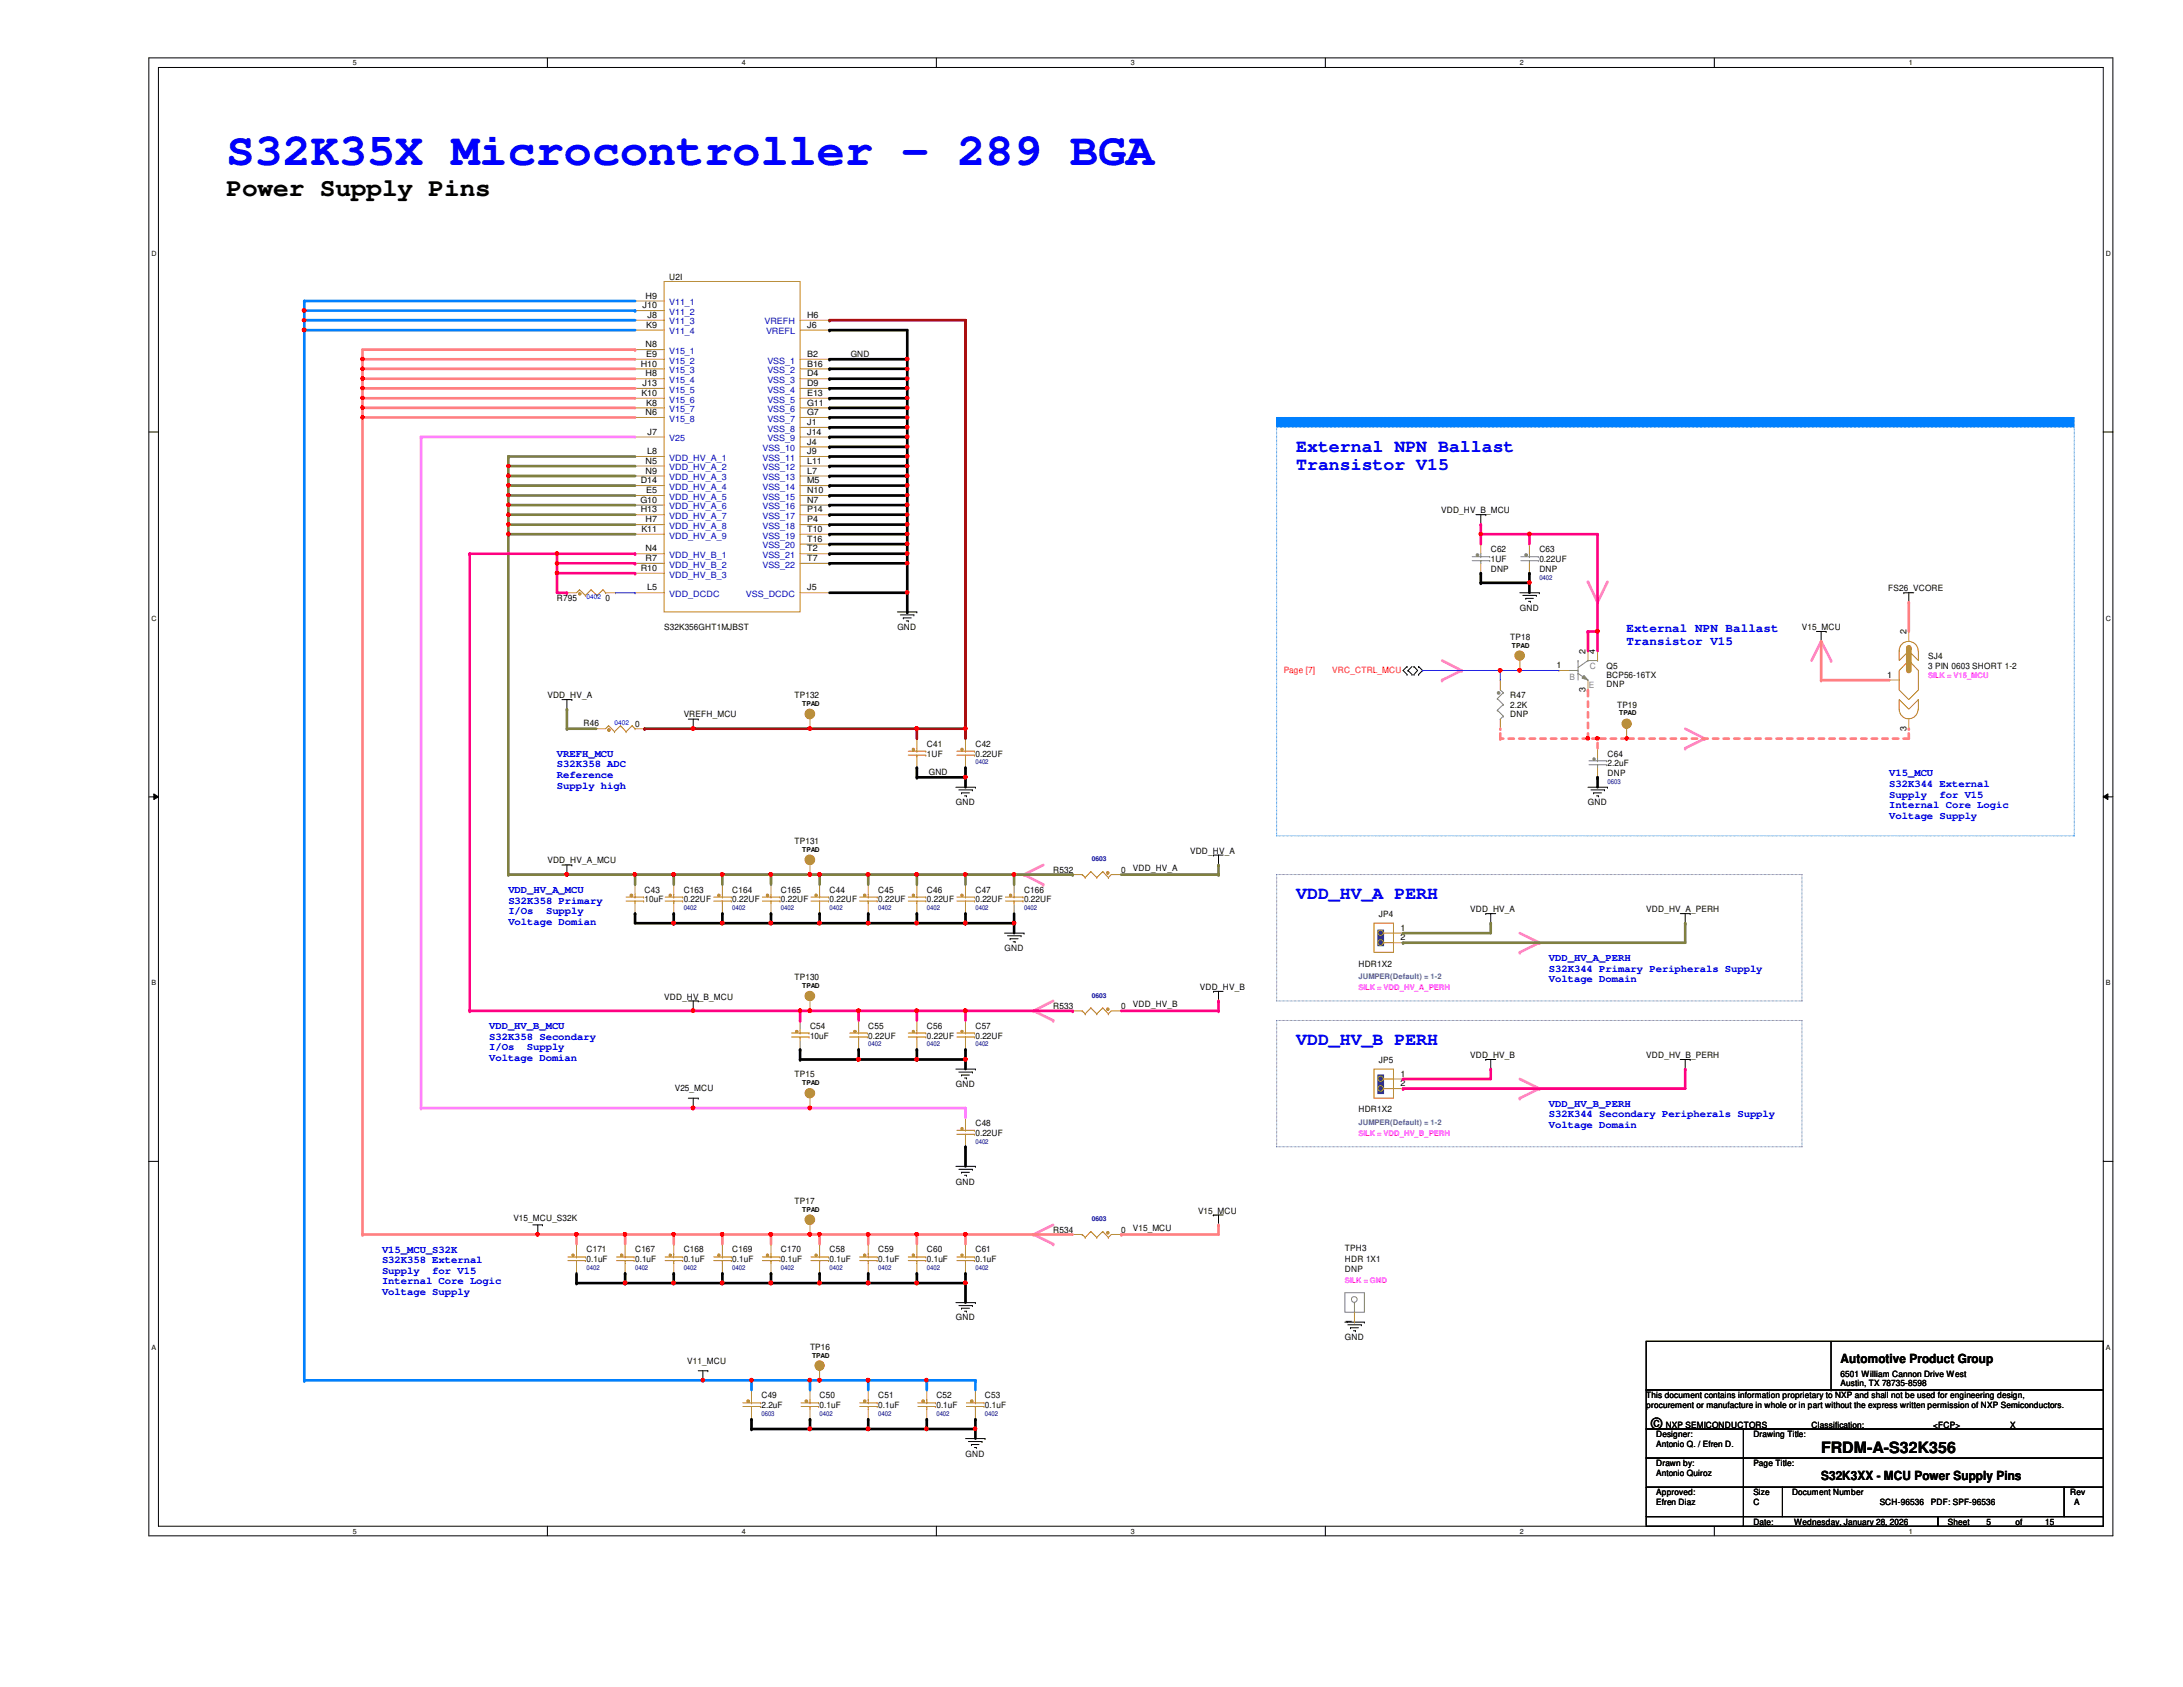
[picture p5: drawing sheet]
<svg xmlns="http://www.w3.org/2000/svg" width="279mm" height="216mm" viewBox="0 0 279 216" stroke-linecap="round" stroke-linejoin="round" font-family="sans-serif">
<defs><g id="words">
<text font-size="6" fill="#00f" x="29" y="21.1">S32K35X Microcontroller - 289 BGA</text>
<text font-size="3.3" x="29" y="25.1">Power Supply Pins</text>
<g font-size="2.3" fill="#00f">
<text x="165.9" y="57.8">External NPN Ballast</text>
<text x="165.9" y="60.2">Transistor V15</text>
<text x="165.9" y="115.1">VDD_HV_A PERH</text>
<text x="165.9" y="133.8">VDD_HV_B PERH</text>
</g>
<g font-size="2">
<text x="211.3" y="182.8">©</text>
<text x="233.1" y="186">FRDM-A-S32K356</text>
</g>
<g font-size="1.6" fill="#00f">
<text x="208.2" y="80.9">External NPN Ballast</text>
<text x="208.2" y="82.5">Transistor V15</text>
</g>
<g font-size="1.6">
<text x="235.6" y="174.5">Automotive Product Group</text>
<text x="233.1" y="189.4">S32K3XX - MCU Power Supply Pins</text>
</g>
<g font-size="1.4" fill="#00f">
<text x="71.3" y="96.9">VREFH_MCU</text>
<text x="71.3" y="98.2">S32K358 ADC</text>
<text x="71.3" y="99.6">Reference</text>
<text x="71.3" y="100.9">Supply high</text>
<text x="241.8" y="99.4">V15_MCU</text>
<text x="241.8" y="100.7">S32K344 External</text>
<text x="241.8" y="102.1">Supply</text>
<text x="241.8" y="103.4">Internal Core Logic</text>
<text x="241.8" y="104.8">Voltage Supply</text>
<text x="248.2" y="102.1">for V15</text>
<text x="65.1" y="114.3">VDD_HV_A_MCU</text>
<text x="65.1" y="115.7">S32K358 Primary</text>
<text x="65.1" y="117">I/Os</text>
<text x="65.1" y="118.4">Voltage Domian</text>
<text x="69.9" y="117">Supply</text>
<text x="198.2" y="123">VDD_HV_A_PERH</text>
<text x="198.2" y="124.3">S32K344 Primary Peripherals Supply</text>
<text x="198.2" y="125.7">Voltage Domain</text>
<text x="62.6" y="131.7">VDD_HV_B_MCU</text>
<text x="62.6" y="133.1">S32K358 Secondary</text>
<text x="62.6" y="134.4">I/Os</text>
<text x="62.6" y="135.8">Voltage Domian</text>
<text x="67.4" y="134.4">Supply</text>
<text x="198.2" y="141.6">VDD_HV_B_PERH</text>
<text x="198.2" y="143">S32K344 Secondary Peripherals Supply</text>
<text x="198.2" y="144.4">Voltage Domain</text>
<text x="48.9" y="160.3">V15_MCU_S32K</text>
<text x="48.9" y="161.7">S32K358 External</text>
<text x="48.9" y="163">Supply</text>
<text x="48.9" y="164.4">Internal Core Logic</text>
<text x="48.9" y="165.7">Voltage Supply</text>
<text x="55.3" y="163">for V15</text>
</g>
<g font-size="1.1">
<text x="85.6" y="35.8">U2I</text>
<text x="82.3" y="39.5">J10</text>
<text x="82.6" y="38.2">H9</text>
<text x="82.7" y="42">K9</text>
<text x="82.9" y="40.7">J8</text>
<text x="103.3" y="40.7">H6</text>
<text x="103.3" y="42">J6</text>
<text x="82" y="46.9">H10</text>
<text x="82.6" y="44.4">N8</text>
<text x="82.7" y="45.7">E9</text>
<text x="103.3" y="45.7">B2</text>
<text x="103.3" y="46.9">B16</text>
<text x="108.9" y="45.7">GND</text>
<text x="82.1" y="50.7">K10</text>
<text x="82.3" y="49.4">J13</text>
<text x="82.6" y="48.2">H8</text>
<text x="82.6" y="53.1">N6</text>
<text x="82.7" y="51.9">K8</text>
<text x="103.3" y="48.2">D4</text>
<text x="103.3" y="49.4">D9</text>
<text x="103.3" y="50.7">E13</text>
<text x="103.3" y="51.9">G11</text>
<text x="103.3" y="53.1">G7</text>
<text x="82.6" y="59.4">N5</text>
<text x="82.8" y="58.1">L8</text>
<text x="82.9" y="55.6">J7</text>
<text x="103.3" y="54.4">J1</text>
<text x="103.3" y="55.6">J14</text>
<text x="103.3" y="56.9">J4</text>
<text x="103.3" y="58.1">J9</text>
<text x="103.3" y="59.4">L11</text>
<text x="82" y="64.3">G10</text>
<text x="82" y="61.8">D14</text>
<text x="82" y="65.6">H13</text>
<text x="82.6" y="60.6">N9</text>
<text x="82.7" y="63.1">E5</text>
<text x="103.3" y="60.6">L7</text>
<text x="103.3" y="61.8">M5</text>
<text x="103.3" y="63.1">N10</text>
<text x="103.3" y="64.3">N7</text>
<text x="103.3" y="65.6">P14</text>
<text x="184.4" y="65.7">VDD_HV_B_MCU</text>
<text x="82.1" y="68.1">K11</text>
<text x="82.6" y="66.8">H7</text>
<text x="82.6" y="70.6">N4</text>
<text x="82.6" y="71.8">R7</text>
<text x="103.3" y="66.8">P4</text>
<text x="103.3" y="68.1">T10</text>
<text x="103.3" y="69.3">T16</text>
<text x="103.3" y="70.6">T2</text>
<text x="103.3" y="71.8">T7</text>
<text x="190.8" y="70.7">C62</text>
<text x="190.8" y="71.9">1UF</text>
<text x="197" y="70.7">C63</text>
<text x="197" y="71.9">0.22UF</text>
<text x="71.3" y="76.9">R795</text>
<text x="77.5" y="76.9">0</text>
<text x="82" y="73.1">R10</text>
<text x="82.8" y="75.6">L5</text>
<text x="103.3" y="75.6">J5</text>
<text x="190.8" y="73.2">DNP</text>
<text x="197" y="73.2">DNP</text>
<text x="241.7" y="75.6">FS26_VCORE</text>
<text x="85" y="80.6">S32K356GHT1MJBST</text>
<text x="114.9" y="80.6">GND</text>
<text x="193.3" y="81.9">TP18</text>
<text x="194.5" y="78.1">GND</text>
<text x="202.9" y="83.7" transform="rotate(-90 202.9 83.7)">2</text>
<text x="204.2" y="83.7" transform="rotate(-90 204.2 83.7)">4</text>
<text x="230.6" y="80.6">V15_MCU</text>
<text x="244" y="81.2" transform="rotate(-90 244 81.2)">2</text>
<text x="70.1" y="89.4">VDD_HV_A</text>
<text x="101.7" y="89.4">TP132</text>
<text x="193.3" y="89.4">R47</text>
<text x="199.2" y="85.5">1</text>
<text x="202.9" y="88.6" transform="rotate(-90 202.9 88.6)">3</text>
<text x="205.6" y="85.6">Q5</text>
<text x="205.6" y="86.7">BCP56-16TX</text>
<text x="205.6" y="88">DNP</text>
<text x="241.6" y="86.7">1</text>
<text x="246.8" y="84.4">SJ4</text>
<text x="246.8" y="85.6">3 PIN 0603 SHORT 1-2</text>
<text x="74.7" y="93">R46</text>
<text x="81.3" y="93.1">0</text>
<text x="87.5" y="91.8">VREFH_MCU</text>
<text x="118.6" y="95.6">C41</text>
<text x="124.8" y="95.6">C42</text>
<text x="193.3" y="90.6">2.2K</text>
<text x="193.3" y="91.8">DNP</text>
<text x="207" y="90.6">TP19</text>
<text x="244" y="93.6" transform="rotate(-90 244 93.6)">3</text>
<text x="118.6" y="96.8">1UF</text>
<text x="118.9" y="99.2">GND</text>
<text x="124.8" y="96.8">0.22UF</text>
<text x="205.7" y="96.8">C64</text>
<text x="205.7" y="98">2.2uF</text>
<text x="205.7" y="99.3">DNP</text>
<text x="122.3" y="103">GND</text>
<text x="203.2" y="103">GND</text>
<text x="70.1" y="110.5">VDD_HV_A_MCU</text>
<text x="101.7" y="108">TP131</text>
<text x="134.8" y="111.8">R532</text>
<text x="143.5" y="111.8">0</text>
<text x="145" y="111.5">VDD_HV_A</text>
<text x="152.3" y="109.3">VDD_HV_A</text>
<text x="82.5" y="114.3">C43</text>
<text x="82.5" y="115.5">10uF</text>
<text x="87.5" y="114.3">C163</text>
<text x="87.5" y="115.5">0.22UF</text>
<text x="93.7" y="114.3">C164</text>
<text x="93.7" y="115.5">0.22UF</text>
<text x="99.9" y="114.3">C165</text>
<text x="99.9" y="115.5">0.22UF</text>
<text x="106.2" y="114.3">C44</text>
<text x="106.2" y="115.5">0.22UF</text>
<text x="112.4" y="114.3">C45</text>
<text x="112.4" y="115.5">0.22UF</text>
<text x="118.6" y="114.3">C46</text>
<text x="118.6" y="115.5">0.22UF</text>
<text x="124.8" y="114.3">C47</text>
<text x="124.8" y="115.5">0.22UF</text>
<text x="131.1" y="114.3">C166</text>
<text x="131.1" y="115.5">0.22UF</text>
<text x="176.5" y="117.3">JP4</text>
<text x="179.2" y="119.1">1</text>
<text x="188.2" y="116.7">VDD_HV_A</text>
<text x="210.7" y="116.7">VDD_HV_A_PERH</text>
<text x="101.7" y="125.4">TP130</text>
<text x="128.6" y="121.7">GND</text>
<text x="173.9" y="123.7">HDR1X2</text>
<text x="179.2" y="120.4">2</text>
<text x="85" y="127.9">VDD_HV_B_MCU</text>
<text x="103.7" y="131.7">C54</text>
<text x="111.1" y="131.7">C55</text>
<text x="118.6" y="131.7">C56</text>
<text x="124.8" y="131.7">C57</text>
<text x="134.8" y="129.2">R533</text>
<text x="143.5" y="129.2">0</text>
<text x="145" y="128.9">VDD_HV_B</text>
<text x="153.6" y="126.7">VDD_HV_B</text>
<text x="101.7" y="137.9">TP15</text>
<text x="103.7" y="132.9">10uF</text>
<text x="111.1" y="132.9">0.22UF</text>
<text x="118.6" y="132.9">0.22UF</text>
<text x="124.8" y="132.9">0.22UF</text>
<text x="176.5" y="136">JP5</text>
<text x="179.2" y="137.8">1</text>
<text x="188.2" y="135.4">VDD_HV_B</text>
<text x="210.7" y="135.4">VDD_HV_B_PERH</text>
<text x="86.4" y="139.6">V25_MCU</text>
<text x="122.3" y="139.1">GND</text>
<text x="173.9" y="142.4">HDR1X2</text>
<text x="179.2" y="139">2</text>
<text x="124.8" y="144.1">C48</text>
<text x="124.8" y="145.4">0.22UF</text>
<text x="101.7" y="154.1">TP17</text>
<text x="122.3" y="151.6">GND</text>
<text x="153.3" y="155.3">V15_MCU</text>
<text x="65.7" y="156.3">V15_MCU_S32K</text>
<text x="75.1" y="160.3">C171</text>
<text x="75.1" y="161.5">0.1uF</text>
<text x="81.3" y="160.3">C167</text>
<text x="81.3" y="161.5">0.1uF</text>
<text x="87.5" y="160.3">C168</text>
<text x="87.5" y="161.5">0.1uF</text>
<text x="93.7" y="160.3">C169</text>
<text x="93.7" y="161.5">0.1uF</text>
<text x="99.9" y="160.3">C170</text>
<text x="99.9" y="161.5">0.1uF</text>
<text x="106.2" y="160.3">C58</text>
<text x="106.2" y="161.5">0.1uF</text>
<text x="112.4" y="160.3">C59</text>
<text x="112.4" y="161.5">0.1uF</text>
<text x="118.6" y="160.3">C60</text>
<text x="118.6" y="161.5">0.1uF</text>
<text x="124.8" y="160.3">C61</text>
<text x="124.8" y="161.5">0.1uF</text>
<text x="134.8" y="157.8">R534</text>
<text x="143.5" y="157.8">0</text>
<text x="145" y="157.5">V15_MCU</text>
<text x="172.1" y="160.1">TPH3</text>
<text x="172.1" y="161.5">HDR 1X1</text>
<text x="172.1" y="162.8">DNP</text>
<text x="103.7" y="172.7">TP16</text>
<text x="122.3" y="169">GND</text>
<text x="172.1" y="171.5">GND</text>
<text x="173.1" y="169.5" transform="rotate(-90 173.1 169.5)">1</text>
<text x="88" y="174.6">V11_MCU</text>
<text x="97.5" y="178.9">C49</text>
<text x="104.9" y="178.9">C50</text>
<text x="112.4" y="178.9">C51</text>
<text x="119.8" y="178.9">C52</text>
<text x="126.1" y="178.9">C53</text>
<text x="210.7" y="178.9">This document contains information proprietary to NXP and shall not be used for engineering design,</text>
<text x="235.6" y="176.2">6501 William Cannon Drive West</text>
<text x="235.6" y="177.4">Austin, TX 78735-8598</text>
<text x="97.5" y="180.2">2.2uF</text>
<text x="104.9" y="180.2">0.1uF</text>
<text x="112.4" y="180.2">0.1uF</text>
<text x="119.8" y="180.2">0.1uF</text>
<text x="126.1" y="180.2">0.1uF</text>
<text x="210.7" y="180.2">procurement or manufacture in whole or in part without the express written permission of NXP Semiconductors.</text>
<text x="212" y="183.9">Designer:</text>
<text x="212" y="185.2">Antonio Q. / Efren D.</text>
<text x="213.2" y="182.7">NXP SEMICONDUCTORS</text>
<text x="224.4" y="183.9">Drawing Title:</text>
<text x="231.9" y="182.7">Classification:</text>
<text x="247.4" y="182.7">&lt;FCP&gt;</text>
<text x="257.3" y="182.7">X</text>
<text x="264.2" y="182.7">____</text>
<text x="123.6" y="186.4">GND</text>
<text x="212" y="187.7">Drawn by:</text>
<text x="212" y="191.4">Approved:</text>
<text x="212" y="188.9">Antonio Quiroz</text>
<text x="224.4" y="187.7">Page Title:</text>
<text x="224.4" y="191.4">Size</text>
<text x="229.4" y="191.4">Document Number</text>
<text x="265" y="191.4">Rev</text>
<text x="212" y="192.7">Efren Diaz</text>
<text x="224.4" y="195.2">Date:</text>
<text x="224.4" y="192.7">C</text>
<text x="229.6" y="195.2">Wednesday, January 28, 2026</text>
<text x="240.6" y="192.7">SCH-96536</text>
<text x="247.1" y="192.7">PDF: SPF-96536</text>
<text x="249.3" y="195.2">Sheet</text>
<text x="254.3" y="195.2">5</text>
<text x="258" y="195.2">of</text>
<text x="261.7" y="195.2">15</text>
<text x="265.5" y="192.7">A</text>
</g>
<g font-size="1.1" fill="#00c">
<text x="85.6" y="39.1">V11_1</text>
<text x="85.6" y="40.3">V11_2</text>
<text x="85.6" y="41.5">V11_3</text>
<text x="97.8" y="41.5">VREFH</text>
<text x="85.6" y="42.8">V11_4</text>
<text x="85.6" y="45.3">V15_1</text>
<text x="85.6" y="46.5">V15_2</text>
<text x="85.6" y="47.8">V15_3</text>
<text x="98" y="42.8">VREFL</text>
<text x="98.2" y="46.5">VSS_1</text>
<text x="98.2" y="47.8">VSS_2</text>
<text x="85.6" y="49">V15_4</text>
<text x="85.6" y="50.2">V15_5</text>
<text x="85.6" y="51.5">V15_6</text>
<text x="85.6" y="52.7">V15_7</text>
<text x="85.6" y="54">V15_8</text>
<text x="98.2" y="49">VSS_3</text>
<text x="98.2" y="50.2">VSS_4</text>
<text x="98.2" y="51.5">VSS_5</text>
<text x="98.2" y="52.7">VSS_6</text>
<text x="98.2" y="54">VSS_7</text>
<text x="85.6" y="56.5">V25</text>
<text x="85.6" y="59">VDD_HV_A_1</text>
<text x="97.6" y="57.7">VSS_10</text>
<text x="97.6" y="59">VSS_11</text>
<text x="98.2" y="55.2">VSS_8</text>
<text x="98.2" y="56.5">VSS_9</text>
<text x="85.6" y="60.2">VDD_HV_A_2</text>
<text x="85.6" y="61.5">VDD_HV_A_3</text>
<text x="85.6" y="62.7">VDD_HV_A_4</text>
<text x="85.6" y="64">VDD_HV_A_5</text>
<text x="85.6" y="65.2">VDD_HV_A_6</text>
<text x="97.6" y="60.2">VSS_12</text>
<text x="97.6" y="61.5">VSS_13</text>
<text x="97.6" y="62.7">VSS_14</text>
<text x="97.6" y="64">VSS_15</text>
<text x="97.6" y="65.2">VSS_16</text>
<text x="85.6" y="66.4">VDD_HV_A_7</text>
<text x="85.6" y="67.7">VDD_HV_A_8</text>
<text x="85.6" y="68.9">VDD_HV_A_9</text>
<text x="85.6" y="71.4">VDD_HV_B_1</text>
<text x="97.6" y="66.4">VSS_17</text>
<text x="97.6" y="67.7">VSS_18</text>
<text x="97.6" y="68.9">VSS_19</text>
<text x="97.6" y="70.2">VSS_20</text>
<text x="97.6" y="71.4">VSS_21</text>
<text x="85.6" y="72.6">VDD_HV_B_2</text>
<text x="85.6" y="73.9">VDD_HV_B_3</text>
<text x="85.6" y="76.4">VDD_DCDC</text>
<text x="95.5" y="76.4">VSS_DCDC</text>
<text x="97.6" y="72.6">VSS_22</text>
</g>
<g font-size="1.1" fill="#f00">
<text x="164.3" y="86.1">Page [7]</text>
<text x="170.5" y="86.1">VRC_CTRL_MCU</text>
</g>
<g font-size="1.1" fill="#808080">
<text x="200.9" y="87">B</text>
<text x="203.4" y="88.1">E</text>
<text x="203.5" y="85.6">C</text>
</g>
<g font-size="1" fill="#f0f">
<text x="246.8" y="86.7">SILK = V15_MCU</text>
<text x="173.9" y="126.7">SILK = VDD_HV_A_PERH</text>
<text x="173.9" y="145.4">SILK = VDD_HV_B_PERH</text>
<text x="172.1" y="164.3">SILK = GND</text>
</g>
<g font-size="1" fill="#408080">
<text x="173.9" y="125.3">JUMPER(Default) = 1-2</text>
<text x="173.9" y="144">JUMPER(Default) = 1-2</text>
</g>
<g font-size=".9">
<text x="45.2" y="8.3">5</text>
<text x="95" y="8.3">4</text>
<text x="144.7" y="8.3">3</text>
<text x="194.5" y="8.3">2</text>
<text x="244.3" y="8.3">1</text>
<text x="19.4" y="32.8">D</text>
<text x="269.5" y="32.8">D</text>
<text x="19.4" y="79.4">C</text>
<text x="269.5" y="79.4">C</text>
<text x="19.4" y="126.1">B</text>
<text x="269.5" y="126.1">B</text>
<text x="19.4" y="172.8">A</text>
<text x="269.5" y="172.8">A</text>
<text x="45.2" y="196.3">5</text>
<text x="95" y="196.3">4</text>
<text x="144.7" y="196.3">3</text>
<text x="194.5" y="196.3">2</text>
<text x="244.3" y="196.3">1</text>
</g>
<g font-size=".8" fill="#00f">
<text x="75.1" y="76.7">0402</text>
<text x="78.7" y="92.8">0402</text>
</g>
<g font-size=".8" fill="#000080">
<text x="197" y="74.2">0402</text>
<text x="124.8" y="97.8">0402</text>
<text x="205.7" y="100.3">0603</text>
<text x="87.5" y="116.5">0402</text>
<text x="93.7" y="116.5">0402</text>
<text x="99.9" y="116.5">0402</text>
<text x="106.2" y="116.5">0402</text>
<text x="112.4" y="116.5">0402</text>
<text x="118.6" y="116.5">0402</text>
<text x="124.8" y="116.5">0402</text>
<text x="131.1" y="116.5">0402</text>
<text x="111.1" y="133.9">0402</text>
<text x="118.6" y="133.9">0402</text>
<text x="124.8" y="133.9">0402</text>
<text x="124.8" y="146.3">0402</text>
<text x="75.1" y="162.5">0402</text>
<text x="81.3" y="162.5">0402</text>
<text x="87.5" y="162.5">0402</text>
<text x="93.7" y="162.5">0402</text>
<text x="99.9" y="162.5">0402</text>
<text x="106.2" y="162.5">0402</text>
<text x="112.4" y="162.5">0402</text>
<text x="118.6" y="162.5">0402</text>
<text x="124.8" y="162.5">0402</text>
<text x="97.5" y="181.2">0603</text>
<text x="104.9" y="181.2">0402</text>
<text x="112.4" y="181.2">0402</text>
<text x="119.8" y="181.2">0402</text>
<text x="126.1" y="181.2">0402</text>
</g>
<g font-size=".8">
<text x="193.5" y="82.9">TPAD</text>
<text x="102.7" y="90.3">TPAD</text>
<text x="207.2" y="91.6">TPAD</text>
<text x="102.7" y="109">TPAD</text>
<text x="102.7" y="126.4">TPAD</text>
<text x="102.7" y="138.9">TPAD</text>
<text x="102.7" y="155.1">TPAD</text>
<text x="103.9" y="173.7">TPAD</text>
</g>
<g font-size=".8" fill="#0000a0">
<text x="139.7" y="110.2">0603</text>
<text x="139.7" y="127.7">0603</text>
<text x="139.7" y="156.3">0603</text>
</g>
</g></defs>
<path d="M19.1 7.4h251.3v189.2h-251.3zM20.3 8.6h248.9v186.7h-248.9z" fill="none" stroke="#000" stroke-width=".13"/>
<g fill="#fff">
<path d="M45.2 7.5h.5v1.1h-.5z"/>
<path d="M45.2 195.5h.5v1h-.5z"/>
</g>
<path d="M70.1 7.4v1.2M70.1 195.3v1.3" fill="none" stroke="#000" stroke-width=".13"/>
<g fill="#fff">
<path d="M95 7.5h.5v1.1h-.5z"/>
<path d="M95 195.5h.5v1h-.5z"/>
</g>
<path d="M119.8 7.4v1.2M119.8 195.3v1.3" fill="none" stroke="#000" stroke-width=".13"/>
<g fill="#fff">
<path d="M144.7 7.5h.5v1.1h-.5z"/>
<path d="M144.7 195.5h.5v1h-.5z"/>
</g>
<path d="M169.6 7.4v1.2M169.6 195.3v1.3" fill="none" stroke="#000" stroke-width=".13"/>
<g fill="#fff">
<path d="M194.5 7.5h.5v1.1h-.5z"/>
<path d="M194.5 195.5h.5v1h-.5z"/>
</g>
<path d="M219.4 7.4v1.2M219.4 195.3v1.3" fill="none" stroke="#000" stroke-width=".13"/>
<g fill="#fff">
<path d="M244.3 7.5h.5v1.1h-.5z"/>
<path d="M244.3 195.5h.5v1h-.5z"/>
<path d="M19.4 32h.6v1h-.6z"/>
<path d="M269.5 32h.7v1h-.7z"/>
<path d="M19.4 78.6h.6v1h-.6z"/>
<path d="M269.5 78.6h.7v1h-.7z"/>
</g>
<path d="M19.1 55.3h1.2M269.2 55.3h1.2" fill="none" stroke="#000" stroke-width=".13"/>
<g fill="#fff">
<path d="M19.4 125.3h.6v1h-.6z"/>
<path d="M269.5 125.3h.6v1h-.6z"/>
</g>
<path d="M19.1 102h1.2M19.7 101.6l.6 .4-.6 .3zM269.2 102l.6-.4v.7zM269.2 102h1.2" fill="none" stroke="#000" stroke-width=".13"/>
<path d="M19.7 101.6l.6 .4-.6 .3zM269.2 102l.6-.4v.7z" fill="#000"/>
<g fill="#fff">
<path d="M19.4 172h.5v1h-.5z"/>
<path d="M269.5 172h.6v1h-.6z"/>
</g>
<path d="M19.1 148.6h1.2M269.2 148.6h1.2" fill="none" stroke="#000" stroke-width=".13"/>
<path d="M205.7 74.5l-1.2 2.6" fill="none" stroke="#ff80c0" stroke-width=".34"/>
<circle cx="204.5" cy="77.1" r=".17" fill="#ff80c0"/>
<path d="M203.2 74.5l1.3 2.6" fill="none" stroke="#ff80c0" stroke-width=".34"/>
<circle cx="203.2" cy="74.5" r=".17" fill="#ff80c0"/>
<path d="M233.1 82.1l-1.2 2.4" fill="none" stroke="#ff80c0" stroke-width=".34"/>
<circle cx="233.1" cy="82.1" r=".17" fill="#ff80c0"/>
<path d="M184.6 84.5l2.5 1.3" fill="none" stroke="#ff80c0" stroke-width=".34"/>
<circle cx="187.1" cy="85.8" r=".17" fill="#ff80c0"/>
<path d="M233.1 82.1l1.3 2.4" fill="none" stroke="#ff80c0" stroke-width=".34"/>
<circle cx="234.4" cy="84.5" r=".17" fill="#ff80c0"/>
<path d="M187.1 85.8l-2.5 1.2" fill="none" stroke="#ff80c0" stroke-width=".34"/>
<circle cx="184.6" cy="87" r=".17" fill="#ff80c0"/>
<path d="M215.7 93.3l2.5 1.2" fill="none" stroke="#ff80c0" stroke-width=".34"/>
<circle cx="218.2" cy="94.5" r=".17" fill="#ff80c0"/>
<path d="M218.2 94.5l-2.5 1.3" fill="none" stroke="#ff80c0" stroke-width=".34"/>
<circle cx="215.7" cy="95.8" r=".17" fill="#ff80c0"/>
<path d="M176.4 119h.7v2h-.7z" fill-rule="evenodd" fill="#004080"/>
<path d="M176.4 119h.7v2h-.7z" fill="none" stroke="#004080" stroke-width=".13"/>
<path d="M176.4 137.6h.7v2.4h-.7z" fill-rule="evenodd" fill="#004080"/>
<path d="M176.4 137.6h.7v2.4h-.7z" fill="none" stroke="#004080" stroke-width=".13"/>
<path d="M133.5 110.7l-2.4 1.2" fill="none" stroke="#ff80c0" stroke-width=".34"/>
<circle cx="131.1" cy="111.9" r=".17" fill="#ff80c0"/>
<path d="M194.5 119.4l2.5 1.2" fill="none" stroke="#ff80c0" stroke-width=".34"/>
<circle cx="197" cy="120.6" r=".17" fill="#ff80c0"/>
<path d="M131.1 111.9l2.4 1.3" fill="none" stroke="#ff80c0" stroke-width=".34"/>
<circle cx="133.5" cy="113.2" r=".17" fill="#ff80c0"/>
<path d="M197 120.6l-2.5 1.3" fill="none" stroke="#ff80c0" stroke-width=".34"/>
<circle cx="194.5" cy="121.9" r=".17" fill="#ff80c0"/>
<path d="M134.8 128.1l-2.5 1.3" fill="none" stroke="#ff80c0" stroke-width=".34"/>
<circle cx="132.3" cy="129.4" r=".17" fill="#ff80c0"/>
<path d="M132.3 129.4l2.5 1.2" fill="none" stroke="#ff80c0" stroke-width=".34"/>
<circle cx="134.8" cy="130.6" r=".17" fill="#ff80c0"/>
<path d="M194.5 138.1l2.5 1.2" fill="none" stroke="#ff80c0" stroke-width=".34"/>
<circle cx="197" cy="139.3" r=".17" fill="#ff80c0"/>
<path d="M197 139.3l-2.5 1.2" fill="none" stroke="#ff80c0" stroke-width=".34"/>
<circle cx="194.5" cy="140.5" r=".17" fill="#ff80c0"/>
<path d="M134.8 156.8l-2.5 1.2" fill="none" stroke="#ff80c0" stroke-width=".34"/>
<circle cx="132.3" cy="158" r=".17" fill="#ff80c0"/>
<path d="M132.3 158l2.5 1.2" fill="none" stroke="#ff80c0" stroke-width=".34"/>
<circle cx="134.8" cy="159.2" r=".17" fill="#ff80c0"/>
<path d="M163.4 53.4h102.1v1.3h-102.1z" fill-rule="evenodd" fill="#0080ff"/>
<path d="M163.4 53.4h102.1v1.3h-102.1zM163.4 53.4v53.6M265.5 53.4v53.6M163.4 107h.1M163.4 107h102.1M265.5 107h.1" fill="none" stroke="#0080ff" stroke-width=".13"/>
<path d="M230.6 111.9h.1M230.6 111.9h-67.2v16.2M230.6 111.9v16.2M163.4 128.1h.1M163.4 128.1h67.2M230.6 128.1h.1M230.6 130.6h.1M230.6 130.6h-67.2v16.2M230.6 130.6v16.2M163.4 146.8h.1M163.4 146.8h67.2M230.6 146.8h.1" fill="none" stroke="#408080" stroke-width=".13"/>
<g fill="none" stroke="#000" stroke-width=".13">
<path d="M114.9 78.3h2.4M115.2 78.7h1.8M115.6 79.1h.1M115.6 79.1h1M116 79.5h.2M116.2 79.5h.1M117 78.7h.1M117.3 78.3h.1M188.9 65.9h1.3M189.5 67.1h.1M189.5 65.9v1.2M190.2 65.9h.1"/>
<path d="M194.5 75.9h2.5M194.9 76.2h1.7M195.3 76.6h.1M195.3 76.6h1M195.6 77h.3M195.9 77h.1M196.6 76.2h.1M197 75.9h.1M243.7 75.9h.1M243.7 75.9h1.2M244.3 77.1h.1M244.3 75.9v1.2"/>
<path d="M71.9 89.5h1.3M72.6 90.8h.1M72.6 89.5v1.3M73.2 89.5h.1M88.1 92h1.3M88.7 93.3h.1M88.7 92v1.3M89.4 92h.1M180.1 85.3h.1M180.1 86.3h.1M180.1 85.3l-.5 .5 .5 .5M180.2 85.8h.1"/>
<path d="M180.2 85.8l.5 .5M180.7 86.3h.1M180.7 85.3l-.5 .5M181 86.3h.1M181 85.3h.1M181 85.3l.4 .5-.4 .5M181.6 86.3h.1M181.6 85.3h.1M181.6 85.3l.5 .5-.5 .5M232.5 80.8h1.2M233.1 82.1h.1M233.1 80.8v1.3"/>
<path d="M233.7 80.8h.1M71.9 110.7h1.3M72.6 111.9h.1M72.6 110.7v1.2M73.2 110.7h.1M122.3 100.8h2.5M122.7 101.1h1.8M123.1 101.5h.1M123.1 101.5h1M123.4 101.9h.3M123.7 101.9h.1M124.5 101.1h.1"/>
<path d="M124.8 100.8h.1M128.6 119.4h2.5M128.9 119.8h1.8M130.7 119.8h.1M131.1 119.4h.1M155.3 109.4h.1M155.3 109.4h1.2M156 110.7h.1M156 109.4v1.3M190.2 116.9h.1M190.2 116.9h1.2M190.8 118.2h.1"/>
<path d="M190.8 116.9v1.3M203.2 100.8h2.5M203.6 101.1h1.8M204 101.5h.1M204 101.5h1M204.3 101.9h.3M204.6 101.9h.1M205.4 101.1h.1M205.7 100.8h.1M215.1 116.9h1.2M215.7 118.2h.1M215.7 116.9v1.3"/>
<path d="M216.3 116.9h.1M88.1 128.1h1.3M88.7 129.4h.1M88.7 128.1v1.3M89.4 128.1h.1M122.3 136.8h2.5M122.7 137.2h1.8M123.1 137.6h.1M123.1 137.6h1M123.4 138h.3M123.7 138h.1M124.5 137.2h.1"/>
<path d="M124.8 136.8h.1M129.3 120.1h.1M129.3 120.1h1M129.7 120.5h.2M129.9 120.5h.1M155.3 126.9h.1M155.3 126.9h1.2M156 128.1h.1M156 126.9v1.2M190.2 135.6h.1M190.2 135.6h1.2M190.8 136.8h.1"/>
<path d="M190.8 135.6v1.2M215.1 135.6h1.2M215.7 136.8h.1M215.7 135.6v1.2M216.3 135.6h.1M68.2 156.8h1.2M68.8 158h.1M68.8 156.8v1.2M69.4 156.8h.1M88.1 140.5h1.3M88.7 141.8h.1M88.7 140.5v1.3"/>
<path d="M89.4 140.5h.1M122.3 149.3h2.5M122.7 149.6h1.8M123.1 150h.1M123.1 150h1M123.4 150.4h.3M123.7 150.4h.1M124.5 149.6h.1M124.8 149.3h.1M155.3 155.5h.1M155.3 155.5h1.2M156 156.8h.1"/>
<path d="M156 155.5v1.3M89.4 175.4h1.2M90 176.7h.1M90 175.4v1.3M90.6 175.4h.1M122.3 166.7h2.5M122.7 167.1h1.8M123.1 167.4h.1M123.1 167.4h1M123.4 167.8h.3M123.7 167.8h.1M124.5 167.1h.1"/>
<path d="M124.8 166.7h.1M172.1 169.2h2.5M172.5 169.5h1.7M172.8 169.9h.1M172.8 169.9h1.1M173.2 170.3h.3M173.5 170.3h.1M174.2 169.5h.1M174.6 169.2h.1M210.7 177.9h58.5v5h-58.5zM210.7 171.7h58.5v6.2h-58.5zM234.4 177.9h.1"/>
<path d="M234.4 171.7v6.2M123.6 184.1h2.5M124 184.5h1.7M124.3 184.9h.1M124.3 184.9h1M124.7 185.3h.3M125 185.3h.1M125.7 184.5h.1M126.1 184.1h.1M210.7 182.9h12.4v3.7h-12.4zM210.7 186.6h12.4v3.7h-12.4zM210.7 190.3h12.4v3.8h-12.4z"/>
<path d="M210.7 194.1h12.4v1.2h-12.4zM223.1 182.9h46.1v3.7h-46.1zM223.1 186.6h46.1v3.7h-46.1zM223.1 190.3h5v3.8h-5zM223.1 194.1h24.9v1.2h-24.9zM228.1 190.3h36.1v3.8h-36.1zM248 194.1h21.2v1.2h-21.2zM264.2 190.3h5v3.8h-5z"/>
</g>
<path d="M72.7 161.3h2.2M72.7 160.9h2.2M73.8 161.3h.1M73.8 161.3v.4M74.9 161.3h.1M74.9 160.9h.1" fill="none" stroke="#cc8006" stroke-width=".13"/>
<path d="M73.2 160.5h.2v.3h-.2z" fill-rule="evenodd" fill="#cc8006"/>
<path d="M73.2 160.5h.2v.3h-.2zM73.8 160.9h.1M73.8 160.5v.4M122.5 161.3h2.2M122.5 160.9h2.2M123.6 161.3h.1M123.6 161.3v.4M124.7 161.3h.1M124.7 160.9h.1" fill="none" stroke="#cc8006" stroke-width=".13"/>
<path d="M73.8 159.2h.1M73.8 159.2v1.3M73.8 163h.1M73.8 161.7v1.3" fill="none" stroke="#a84" stroke-width=".13"/>
<path d="M123 160.5h.2v.3h-.2z" fill-rule="evenodd" fill="#cc8006"/>
<path d="M80.1 115.3h2.3M80.1 114.8h2.3M81.3 115.3h.1M81.3 115.3v.4M82.4 115.3h.1M82.4 114.8h.1M123 160.5h.2v.3h-.2zM123.6 160.9h.1M123.6 160.5v.4" fill="none" stroke="#cc8006" stroke-width=".13"/>
<path d="M123.6 159.2h.1M123.6 159.2v1.3M123.6 163h.1M123.6 161.7v1.3" fill="none" stroke="#a84" stroke-width=".13"/>
<path d="M80.7 114.5h.2v.2h-.2z" fill-rule="evenodd" fill="#cc8006"/>
<path d="M80.7 114.5h.2v.2h-.2zM81.3 114.8h.1M81.3 114.4v.4M97.6 115.3h2.2M97.6 114.8h2.2M98.7 115.3h.1M98.7 115.3v.4M99.8 115.3h.1M99.8 114.8h.1" fill="none" stroke="#cc8006" stroke-width=".13"/>
<path d="M81.3 113.2h.1M81.3 116.9h.1M81.3 113.2v1.2M81.3 115.7v1.2" fill="none" stroke="#a84" stroke-width=".13"/>
<path d="M98.1 114.5h.2v.2h-.2z" fill-rule="evenodd" fill="#cc8006"/>
<path d="M244.3 84.5l1.2 1.3v2.5l-1.2 1.2-1.2-1.2v-2.5zM245.5 83.3a1.21 1.21 0 0 0-1.2-1.2 1.21 1.21 0 0 0-1.2 1.2v1.2l1.2-1.2 1.2 1.2v-1.2M245.5 90.8a1.21 1.21 0 0 1-1.2 1.2 1.21 1.21 0 0 1-1.2-1.2v-1.3l1.2 1.3 1.2-1.3v1.3M98.1 114.5h.2v.2h-.2zM98.7 114.8h.1M98.7 114.4v.4" fill="none" stroke="#cc8006" stroke-width=".13"/>
<path d="M98.7 113.2h.1M98.7 116.9h.1M98.7 113.2v1.2M98.7 115.7v1.2" fill="none" stroke="#a84" stroke-width=".13"/>
<path d="M244.3 82.9v2.9" fill="none" stroke="#cc8006" stroke-width=".72"/>
<circle cx="244.3" cy="82.9" r=".36" fill="#cc8006"/>
<g fill="none" stroke="#a84" stroke-width=".13">
<path d="M81.3 38.5h.1M81.3 39.8h.1M81.3 38.5h3.7M81.3 39.8h3.7M81.3 41h.1M81.3 42.2h.1M81.3 44.7h.1M81.3 46h.1M81.3 47.2h.1M81.3 48.5h.1M81.3 49.7h.1M81.3 51h.1"/>
<path d="M81.3 52.2h.1M81.3 53.4h.1M81.3 55.9h.1M81.3 58.4h.1M81.3 59.6h.1M81.3 41h3.7M81.3 42.2h3.7M81.3 44.7h3.7M81.3 46h3.7M81.3 47.2h3.7M81.3 48.5h3.7M81.3 49.7h3.7"/>
<path d="M81.3 51h3.7M81.3 52.2h3.7M81.3 53.4h3.7M81.3 55.9h3.7M81.3 58.4h3.7M81.3 59.6h3.7M102.4 41h3.8M102.4 42.2h3.8M102.4 46h3.8M102.4 47.2h3.8M102.4 48.5h3.8M102.4 49.7h3.8"/>
<path d="M102.4 51h3.8M102.4 52.2h3.8M102.4 53.4h3.8M102.4 55.9h3.8M102.4 58.4h3.8M102.4 59.6h3.8M102.4 54.7h3.8M102.4 57.2h3.8M106.2 41h.1M106.2 42.2h.1M106.2 46h.1M106.2 47.2h.1"/>
<path d="M106.2 48.5h.1M106.2 49.7h.1M106.2 51h.1M106.2 52.2h.1M106.2 53.4h.1M106.2 54.7h.1M106.2 55.9h.1M106.2 57.2h.1M106.2 58.4h.1M106.2 59.6h.1M81.3 60.9h.1M81.3 62.1h.1"/>
<path d="M81.3 63.4h.1M81.3 64.6h.1M81.3 65.9h.1M81.3 67.1h.1M81.3 68.4h.1M81.3 70.9h.1M81.3 72.1h.1M81.3 73.4h.1M81.3 75.9h.1M81.3 60.9h3.7M81.3 62.1h3.7M81.3 63.4h3.7"/>
<path d="M81.3 64.6h3.7M81.3 65.9h3.7M81.3 67.1h3.7M81.3 68.4h3.7M81.3 70.9h3.7M81.3 72.1h3.7M81.3 73.4h3.7M81.3 75.9h3.7M102.4 60.9h3.8M102.4 62.1h3.8M102.4 63.4h3.8M102.4 64.6h3.8"/>
<path d="M102.4 65.9h3.8M102.4 67.1h3.8M102.4 68.4h3.8M102.4 70.9h3.8M102.4 72.1h3.8M102.4 75.9h3.8M102.4 69.6h3.8M106.2 60.9h.1M106.2 62.1h.1M106.2 63.4h.1M106.2 64.6h.1M106.2 65.9h.1"/>
<path d="M106.2 67.1h.1M106.2 68.4h.1M106.2 69.6h.1M106.2 70.9h.1M106.2 72.1h.1M106.2 75.9h.1M241.8 87h.1M241.8 87h1.3M244.3 80.8h.1M244.3 93.3h.1M244.3 80.8v1.3M244.3 92v1.3"/>
</g>
<path d="M85 36h17.4v42.3h-17.4z" fill="none" stroke="#cc8006" stroke-width=".13"/>
<path d="M203.4 97.9h2.2M203.4 97.4h2.2M204.5 97.9h.1M204.5 97.9v.4M205.6 97.9h.1M205.6 97.4h.1" fill="none" stroke="#808080" stroke-width=".13"/>
<path d="M203.9 97h.2v.3h-.2z" fill-rule="evenodd" fill="#808080"/>
<path d="M203.9 97h.2v.3h-.2zM204.5 97.4h.1M204.5 97v.4" fill="none" stroke="#808080" stroke-width=".13"/>
<path d="M204.5 95.8h.1M204.5 99.5h.1M204.5 95.8v1.2M204.5 98.3v1.2" fill="none" stroke="#a84" stroke-width=".13"/>
<path d="M122.5 132.7h2.2M122.5 132.2h2.2M123.6 132.7h.1M123.6 132.7v.4M124.7 132.7h.1M124.7 132.2h.1" fill="none" stroke="#cc8006" stroke-width=".13"/>
<path d="M123 131.9h.2v.2h-.2z" fill-rule="evenodd" fill="#cc8006"/>
<path d="M103.8 115.3h2.2M103.8 114.8h2.2M104.9 115.3h.1M104.9 115.3v.4M106 115.3h.1M106 114.8h.1M123 131.9h.2v.2h-.2zM123.6 132.2h.1M123.6 131.9v.3" fill="none" stroke="#cc8006" stroke-width=".13"/>
<path d="M123.6 130.6h.1M123.6 134.3h.1M123.6 130.6v1.3M123.6 133.1v1.2" fill="none" stroke="#a84" stroke-width=".13"/>
<path d="M104.3 114.5h.3v.2h-.3z" fill-rule="evenodd" fill="#cc8006"/>
<g fill="none" stroke="#cc8006" stroke-width=".13">
<path d="M104.3 114.5h.3v.2h-.3zM104.9 114.8h.1M104.9 114.4v.4M138.5 111.9h.1M138.5 111.9l.4 .4M138.9 112.3h.1M139.6 111.5h.1M139.6 111.5l.8 .8M139.6 111.5l-.7 .8M140.4 112.3h.1M141.1 111.5h.1M141.1 111.5l.8 .8"/>
<path d="M141.1 111.5l-.7 .8M141.9 112.3h.1M142.2 111.9l-.3 .4"/>
</g>
<path d="M104.9 113.2h.1M104.9 116.9h.1M104.9 113.2v1.2M104.9 115.7v1.2" fill="none" stroke="#a84" stroke-width=".13"/>
<path d="M141.7 111.6h.2v.2h-.2z" fill-rule="evenodd" fill="#cc8006"/>
<g fill="none" stroke="#cc8006" stroke-width=".13">
<path d="M141.7 111.6h.2v.2h-.2zM138.5 129.4h.1M138.5 129.4l.4 .4M138.9 129.8h.1M139.6 129h.1M139.6 129l.8 .8M139.6 129l-.7 .8M140.4 129.8h.1M141.1 129h.1M141.1 129l.8 .8M141.1 129l-.7 .8M141.9 129.8h.1"/>
<path d="M142.2 129.4l-.3 .4"/>
</g>
<path d="M137.3 111.9h.1M137.3 111.9h1.2M142.2 111.9h1.3M143.5 111.9h.1" fill="none" stroke="#a84" stroke-width=".13"/>
<path d="M141.7 129h.2v.3h-.2z" fill-rule="evenodd" fill="#cc8006"/>
<path d="M141.7 129h.2v.3h-.2z" fill="none" stroke="#cc8006" stroke-width=".13"/>
<path d="M137.3 129.4h.1M137.3 129.4h1.2M142.2 129.4h1.3M143.5 129.4h.1" fill="none" stroke="#a84" stroke-width=".13"/>
<circle cx="103.7" cy="156.1" r=".62" fill="#cc8006"/>
<circle cx="103.7" cy="156.1" r=".62" fill="none" stroke="#cc8006" stroke-width=".13"/>
<path d="M103.7 158h.1M103.7 156.8v1.2" fill="none" stroke="#a84" stroke-width=".13"/>
<circle cx="194.5" cy="83.9" r=".61" fill="#cc8006"/>
<circle cx="194.5" cy="83.9" r=".61" fill="none" stroke="#cc8006" stroke-width=".13"/>
<path d="M194.5 85.8h.1M194.5 84.5v1.3" fill="none" stroke="#a84" stroke-width=".13"/>
<circle cx="103.7" cy="127.5" r=".61" fill="#cc8006"/>
<g fill="none" stroke="#cc8006" stroke-width=".13">
<path d="M78.9 161.3h2.3M78.9 160.9h2.3M80 161.3h.1M80 161.3v.4M81.2 161.3h.1M81.2 160.9h.1"/>
<circle cx="103.7" cy="127.5" r=".61"/>
</g>
<path d="M103.7 129.4h.1M103.7 128.1v1.3" fill="none" stroke="#a84" stroke-width=".13"/>
<path d="M79.4 160.5h.3v.3h-.3z" fill-rule="evenodd" fill="#cc8006"/>
<path d="M110 115.3h2.3M110 114.8h2.3M111.1 115.3h.1M111.1 115.3v.4M112.3 115.3h.1M112.3 114.8h.1M79.4 160.5h.3v.3h-.3zM80 160.9h.1M80 160.5v.4" fill="none" stroke="#cc8006" stroke-width=".13"/>
<path d="M80 159.2h.1M80 159.2v1.3M80 163h.1M80 161.7v1.3" fill="none" stroke="#a84" stroke-width=".13"/>
<path d="M110.6 114.5h.2v.2h-.2z" fill-rule="evenodd" fill="#cc8006"/>
<path d="M110.6 114.5h.2v.2h-.2zM111.1 114.8h.1M111.1 114.4v.4M128.7 115.3h2.2M128.7 114.8h2.2M129.8 115.3h.1M129.8 115.3v.4M130.9 115.3h.1M130.9 114.8h.1" fill="none" stroke="#cc8006" stroke-width=".13"/>
<path d="M111.1 113.2h.1M111.1 116.9h.1M111.1 113.2v1.2M111.1 115.7v1.2M173.4 169.2h.1M173.4 167.9v1.3" fill="none" stroke="#a84" stroke-width=".13"/>
<g fill="none" stroke="#808080" stroke-width=".13">
<path d="M172.1 165.4h2.5v2.5h-2.5zM173.4 166.7h.1M173.4 166.7v1.2"/>
<circle cx="173.3" cy="166.3" r=".37"/>
</g>
<path d="M129.2 114.5h.2v.2h-.2z" fill-rule="evenodd" fill="#cc8006"/>
<path d="M129.2 114.5h.2v.2h-.2zM129.8 114.8h.1M129.8 114.4v.4M85.1 161.3h2.3M85.1 160.9h2.3M86.2 161.3h.1M86.2 161.3v.4M87.4 161.3h.1M87.4 160.9h.1" fill="none" stroke="#cc8006" stroke-width=".13"/>
<path d="M129.8 113.2h.1M129.8 116.9h.1M129.8 113.2v1.2M129.8 115.7v1.2" fill="none" stroke="#a84" stroke-width=".13"/>
<path d="M85.7 160.5h.2v.3h-.2z" fill-rule="evenodd" fill="#cc8006"/>
<path d="M116.2 115.3h2.3M116.2 114.8h2.3M117.3 115.3h.1M117.3 115.3v.4M118.5 115.3h.1M118.5 114.8h.1M85.7 160.5h.2v.3h-.2zM86.2 160.9h.1M86.2 160.5v.4" fill="none" stroke="#cc8006" stroke-width=".13"/>
<path d="M86.2 159.2h.1M86.2 159.2v1.3M86.2 163h.1M86.2 161.7v1.3" fill="none" stroke="#a84" stroke-width=".13"/>
<path d="M116.8 114.5h.2v.2h-.2z" fill-rule="evenodd" fill="#cc8006"/>
<path d="M116.8 114.5h.2v.2h-.2zM117.3 114.8h.1M117.3 114.4v.4M95.1 179.5h2.2M97.3 179.5h.1M95.1 180h2.2M96.2 180h.1M96.2 180v.4M97.3 180h.1" fill="none" stroke="#cc8006" stroke-width=".13"/>
<path d="M117.3 113.2h.1M117.3 116.9h.1M117.3 113.2v1.2M117.3 115.7v1.2" fill="none" stroke="#a84" stroke-width=".13"/>
<path d="M95.6 179.2h.3v.2h-.3z" fill-rule="evenodd" fill="#cc8006"/>
<g fill="none" stroke="#cc8006" stroke-width=".13">
<path d="M77.9 92.9h.1M77.9 92.9l-.4 .4M77.9 92.9l.8 .7M78.7 93.6h.1M79.4 92.9h.1M79.4 92.9l-.7 .7M79.4 92.9l.7 .7M80.1 93.6h.1M80.9 92.9h.1M80.9 92.9l-.8 .7M80.9 92.9l.4 .4M81.3 93.3h.1"/>
<path d="M95.6 179.2h.3v.2h-.3zM96.2 179.5h.1M96.2 179.2v.3"/>
</g>
<path d="M96.2 177.9h.1M96.2 177.9v1.3M96.2 181.7h.1M96.2 180.4v1.3" fill="none" stroke="#a84" stroke-width=".13"/>
<path d="M77.8 93.3h.3v.2h-.3z" fill-rule="evenodd" fill="#cc8006"/>
<path d="M77.8 93.3h.3v.2h-.3z" fill="none" stroke="#cc8006" stroke-width=".13"/>
<path d="M76.3 93.3h.1M76.3 93.3h1.2M81.3 93.3h1.2M82.5 93.3h.1" fill="none" stroke="#a84" stroke-width=".13"/>
<path d="M200.7 85.8h1.3M202 84.5h.1M202 86.2h.1M202 85.8h.1M202 84.5v2.5M202 86.2l1.2 .8M203.2 84.5h.1M203.2 84.5l-1.2 .9M203.2 84.5h1.3M204.5 84.5h.1" fill="none" stroke="#808080" stroke-width=".13"/>
<path d="M202.7 86.4l.5 .6-.7-.2z" fill-rule="evenodd" fill="#808080"/>
<path d="M202.7 86.4l.5 .6-.7-.2z" fill="none" stroke="#808080" stroke-width=".13"/>
<path d="M199.5 85.8h.1M199.5 85.8h1.2M203.2 88.3h.1M203.2 83.3h.1M203.2 83.3v1.2M203.2 87v1.3M204.5 83.3h.1M204.5 83.3v1.2M178.4 119.4h1.2M179.6 119.4h.1M178.4 120.6h1.2M179.6 120.6h.1" fill="none" stroke="#a84" stroke-width=".13"/>
<g fill="none" stroke="#cc8006" stroke-width=".13">
<path d="M175.9 118.2h2.5v3.7h-2.5zM177.1 119.4h.1M177.1 119.4h1.3M177.1 120.6h.1M177.1 120.6h1.3M91.4 161.3h2.2M91.4 160.9h2.2M92.5 161.3h.1M92.5 161.3v.4M93.6 161.3h.1M93.6 160.9h.1"/>
<circle cx="176.7" cy="119.4" r=".34"/>
<circle cx="176.7" cy="120.6" r=".35"/>
</g>
<path d="M91.9 160.5h.2v.3h-.2z" fill-rule="evenodd" fill="#cc8006"/>
<path d="M122.5 115.3h2.2M122.5 114.8h2.2M123.6 115.3h.1M123.6 115.3v.4M124.7 115.3h.1M124.7 114.8h.1M91.9 160.5h.2v.3h-.2zM92.5 160.9h.1M92.5 160.5v.4" fill="none" stroke="#cc8006" stroke-width=".13"/>
<path d="M92.5 159.2h.1M92.5 159.2v1.3M92.5 163h.1M92.5 161.7v1.3" fill="none" stroke="#a84" stroke-width=".13"/>
<path d="M123 114.5h.2v.2h-.2z" fill-rule="evenodd" fill="#cc8006"/>
<path d="M123 114.5h.2v.2h-.2zM123.6 114.8h.1M123.6 114.4v.4M102.5 179.5h2.3M104.8 179.5h.1M102.5 180h2.3M103.7 180h.1M103.7 180v.4M104.8 180h.1" fill="none" stroke="#cc8006" stroke-width=".13"/>
<path d="M123.6 113.2h.1M123.6 116.9h.1M123.6 113.2v1.2M123.6 115.7v1.2" fill="none" stroke="#a84" stroke-width=".13"/>
<path d="M103.1 179.2h.2v.2h-.2z" fill-rule="evenodd" fill="#cc8006"/>
<g fill="none" stroke="#cc8006" stroke-width=".13">
<path d="M74.2 75.5h.1M74.2 75.5l-.4 .4M74.2 75.5l.7 .7M74.9 76.2h.1M75.6 75.5h.1M75.6 75.5l-.7 .7M75.6 75.5l.8 .7M76.4 76.2h.1M77.2 75.5h.1M77.2 75.5l-.8 .7M77.2 75.5l.3 .4M77.5 75.9h.1"/>
<path d="M103.1 179.2h.2v.2h-.2zM103.7 179.5h.1M103.7 179.2v.3"/>
</g>
<path d="M103.7 177.9h.1M103.7 177.9v1.3M103.7 181.7h.1M103.7 180.4v1.3" fill="none" stroke="#a84" stroke-width=".13"/>
<path d="M74.1 75.9h.2v.2h-.2z" fill-rule="evenodd" fill="#cc8006"/>
<path d="M74.1 75.9h.2v.2h-.2z" fill="none" stroke="#cc8006" stroke-width=".13"/>
<path d="M72.6 75.9h.1M72.6 75.9h1.2M77.5 75.9h1.3M78.8 75.9h.1" fill="none" stroke="#a84" stroke-width=".13"/>
<circle cx="103.7" cy="91.4" r=".62" fill="#cc8006"/>
<g fill="none" stroke="#cc8006" stroke-width=".13">
<path d="M175.9 136.8h2.5v3.7h-2.5zM177.1 138.1h.1M177.1 139.3h.1M177.1 138.1h1.3M177.1 139.3h1.3"/>
<circle cx="103.7" cy="91.4" r=".62"/>
<circle cx="176.7" cy="139.3" r=".35"/>
<circle cx="176.7" cy="138" r=".34"/>
</g>
<path d="M103.7 93.3h.1M103.7 92v1.3M178.4 138.1h1.2M178.4 139.3h1.2M179.6 138.1h.1M179.6 139.3h.1" fill="none" stroke="#a84" stroke-width=".13"/>
<circle cx="103.7" cy="139.9" r=".61" fill="#cc8006"/>
<g fill="none" stroke="#cc8006" stroke-width=".13">
<path d="M97.6 161.3h2.2M97.6 160.9h2.2M98.7 161.3h.1M98.7 161.3v.4M99.8 161.3h.1M99.8 160.9h.1"/>
<circle cx="103.7" cy="139.9" r=".61"/>
</g>
<path d="M103.7 141.8h.1M103.7 140.5v1.3" fill="none" stroke="#a84" stroke-width=".13"/>
<path d="M98.1 160.5h.2v.3h-.2z" fill-rule="evenodd" fill="#cc8006"/>
<path d="M98.1 160.5h.2v.3h-.2zM98.7 160.9h.1M98.7 160.5v.4M110 179.5h2.3M112.3 179.5h.1M110 180h2.3M111.1 180h.1M111.1 180v.4M112.3 180h.1" fill="none" stroke="#cc8006" stroke-width=".13"/>
<path d="M98.7 159.2h.1M98.7 159.2v1.3M98.7 163h.1M98.7 161.7v1.3" fill="none" stroke="#a84" stroke-width=".13"/>
<path d="M110.6 179.2h.2v.2h-.2z" fill-rule="evenodd" fill="#cc8006"/>
<path d="M110.6 179.2h.2v.2h-.2zM111.1 179.5h.1M111.1 179.2v.3" fill="none" stroke="#cc8006" stroke-width=".13"/>
<path d="M111.1 177.9h.1M111.1 177.9v1.3M111.1 181.7h.1M111.1 180.4v1.3" fill="none" stroke="#a84" stroke-width=".13"/>
<path d="M191.6 89.4h.1M191.6 90.9h.1M191.6 89.4l.8 .8M191.6 90.9l.8 .8M192 92h.1M192 88.3l.4 .3M192.4 88.6h.1M192.4 90.2h.1M192.4 91.7h.1M192.4 88.6l-.8 .8M192.4 90.2l-.8 .7M192.4 91.7l-.4 .3" fill="none" stroke="#808080" stroke-width=".13"/>
<path d="M191.7 88.6h.2v.2h-.2z" fill-rule="evenodd" fill="#808080"/>
<path d="M191.7 88.6h.2v.2h-.2z" fill="none" stroke="#808080" stroke-width=".13"/>
<path d="M192 87h.1M192 93.3h.1M192 87v1.3M192 92v1.3" fill="none" stroke="#a84" stroke-width=".13"/>
<path d="M116.2 96.6h2.3M116.2 96.1h2.3M117.3 96.6h.1M117.3 96.6v.4M118.5 96.6h.1M118.5 96.1h.1" fill="none" stroke="#cc8006" stroke-width=".13"/>
<path d="M116.8 95.8h.2v.2h-.2z" fill-rule="evenodd" fill="#cc8006"/>
<path d="M116.8 95.8h.2v.2h-.2zM117.3 96.1h.1M117.3 95.8v.3M103.8 161.3h2.2M103.8 160.9h2.2M104.9 161.3h.1M104.9 161.3v.4M106 161.3h.1M106 160.9h.1" fill="none" stroke="#cc8006" stroke-width=".13"/>
<path d="M117.3 94.5h.1M117.3 98.3h.1M117.3 94.5v1.3M117.3 97v1.3" fill="none" stroke="#a84" stroke-width=".13"/>
<path d="M104.3 160.5h.3v.3h-.3z" fill-rule="evenodd" fill="#cc8006"/>
<path d="M104.3 160.5h.3v.3h-.3zM104.9 160.9h.1M104.9 160.5v.4M117.5 179.5h2.2M119.7 179.5h.1M117.5 180h2.2M118.6 180h.1M118.6 180v.4M119.7 180h.1" fill="none" stroke="#cc8006" stroke-width=".13"/>
<path d="M104.9 159.2h.1M104.9 159.2v1.3M104.9 163h.1M104.9 161.7v1.3" fill="none" stroke="#a84" stroke-width=".13"/>
<path d="M118 179.2h.3v.2h-.3z" fill-rule="evenodd" fill="#cc8006"/>
<path d="M122.5 145.2h2.2M122.5 144.7h2.2M123.6 145.2h.1M123.6 145.2v.3M124.7 145.2h.1M124.7 144.7h.1M118 179.2h.3v.2h-.3zM118.6 179.5h.1M118.6 179.2v.3" fill="none" stroke="#cc8006" stroke-width=".13"/>
<path d="M118.6 177.9h.1M118.6 177.9v1.3M118.6 181.7h.1M118.6 180.4v1.3" fill="none" stroke="#a84" stroke-width=".13"/>
<path d="M123 144.3h.2v.3h-.2z" fill-rule="evenodd" fill="#cc8006"/>
<path d="M122.5 96.6h2.2M122.5 96.1h2.2M123.6 96.6h.1M123.6 96.6v.4M124.7 96.6h.1M124.7 96.1h.1M123 144.3h.2v.3h-.2zM123.6 144.7h.1M123.6 144.3v.4" fill="none" stroke="#cc8006" stroke-width=".13"/>
<path d="M123.6 143h.1M123.6 146.8h.1M123.6 143v1.3M123.6 145.5v1.3" fill="none" stroke="#a84" stroke-width=".13"/>
<path d="M123 95.8h.2v.2h-.2z" fill-rule="evenodd" fill="#cc8006"/>
<path d="M123 95.8h.2v.2h-.2zM123.6 96.1h.1M123.6 95.8v.3" fill="none" stroke="#cc8006" stroke-width=".13"/>
<path d="M123.6 94.5h.1M123.6 98.3h.1M123.6 94.5v1.3M123.6 97v1.3" fill="none" stroke="#a84" stroke-width=".13"/>
<circle cx="208.2" cy="92.6" r=".59" fill="#cc8006"/>
<g fill="none" stroke="#cc8006" stroke-width=".13">
<path d="M101.3 132.7h2.2M101.3 132.2h2.2M102.4 132.7h.1M102.4 132.7v.4M103.5 132.7h.1M103.5 132.2h.1"/>
<circle cx="208.2" cy="92.6" r=".59"/>
</g>
<path d="M208.2 94.5h.1M208.2 93.3v1.2" fill="none" stroke="#a84" stroke-width=".13"/>
<path d="M101.8 131.9h.3v.2h-.3z" fill-rule="evenodd" fill="#cc8006"/>
<path d="M101.8 131.9h.3v.2h-.3zM102.4 132.2h.1M102.4 131.9v.3" fill="none" stroke="#cc8006" stroke-width=".13"/>
<path d="M102.4 130.6h.1M102.4 134.3h.1M102.4 130.6v1.3M102.4 133.1v1.2" fill="none" stroke="#a84" stroke-width=".13"/>
<path d="M188.4 71.8h2.3M188.4 71.2h2.3M189.5 71.8h.1M189.5 71.8v.3M190.7 71.8h.1M190.7 71.2h.1" fill="none" stroke="#808080" stroke-width=".13"/>
<path d="M189 70.9h.2v.3h-.2z" fill-rule="evenodd" fill="#808080"/>
<path d="M189 70.9h.2v.3h-.2zM189.5 71.2h.1M189.5 70.9v.3" fill="none" stroke="#808080" stroke-width=".13"/>
<path d="M189.5 69.6h.1M189.5 73.4h.1M189.5 69.6v1.3M189.5 72.1v1.3" fill="none" stroke="#a84" stroke-width=".13"/>
<path d="M110 161.3h2.3M110 160.9h2.3M111.1 161.3h.1M111.1 161.3v.4M112.3 161.3h.1M112.3 160.9h.1" fill="none" stroke="#cc8006" stroke-width=".13"/>
<path d="M110.6 160.5h.2v.3h-.2z" fill-rule="evenodd" fill="#cc8006"/>
<path d="M110.6 160.5h.2v.3h-.2zM111.1 160.9h.1M111.1 160.5v.4M123.7 179.5h2.2M125.9 179.5h.1M123.7 180h2.2M124.8 180h.1M124.8 180v.4M125.9 180h.1" fill="none" stroke="#cc8006" stroke-width=".13"/>
<path d="M111.1 159.2h.1M111.1 159.2v1.3M111.1 163h.1M111.1 161.7v1.3" fill="none" stroke="#a84" stroke-width=".13"/>
<path d="M124.2 179.2h.3v.2h-.3z" fill-rule="evenodd" fill="#cc8006"/>
<path d="M85.1 115.3h2.3M85.1 114.8h2.3M86.2 115.3h.1M86.2 115.3v.4M87.4 115.3h.1M87.4 114.8h.1M124.2 179.2h.3v.2h-.3zM124.8 179.5h.1M124.8 179.2v.3" fill="none" stroke="#cc8006" stroke-width=".13"/>
<path d="M124.8 177.9h.1M124.8 177.9v1.3M124.8 181.7h.1M124.8 180.4v1.3" fill="none" stroke="#a84" stroke-width=".13"/>
<path d="M85.7 114.5h.2v.2h-.2z" fill-rule="evenodd" fill="#cc8006"/>
<path d="M85.7 114.5h.2v.2h-.2zM86.2 114.8h.1M86.2 114.4v.4M108.8 132.7h2.2M108.8 132.2h2.2M109.9 132.7h.1M109.9 132.7v.4M111 132.7h.1M111 132.2h.1" fill="none" stroke="#cc8006" stroke-width=".13"/>
<path d="M86.2 113.2h.1M86.2 116.9h.1M86.2 113.2v1.2M86.2 115.7v1.2" fill="none" stroke="#a84" stroke-width=".13"/>
<path d="M109.3 131.9h.2v.2h-.2z" fill-rule="evenodd" fill="#cc8006"/>
<path d="M109.3 131.9h.2v.2h-.2zM109.9 132.2h.1M109.9 131.9v.3" fill="none" stroke="#cc8006" stroke-width=".13"/>
<path d="M109.9 130.6h.1M109.9 134.3h.1M109.9 130.6v1.3M109.9 133.1v1.2" fill="none" stroke="#a84" stroke-width=".13"/>
<circle cx="104.9" cy="174.8" r=".6" fill="#cc8006"/>
<circle cx="104.9" cy="174.8" r=".6" fill="none" stroke="#cc8006" stroke-width=".13"/>
<path d="M104.9 176.7h.1M104.9 175.4v1.3" fill="none" stroke="#a84" stroke-width=".13"/>
<path d="M194.6 71.8h2.3M194.6 71.2h2.3M195.7 71.8h.1M195.7 71.8v.3M196.9 71.8h.1M196.9 71.2h.1" fill="none" stroke="#808080" stroke-width=".13"/>
<path d="M195.2 70.9h.2v.3h-.2z" fill-rule="evenodd" fill="#808080"/>
<path d="M195.2 70.9h.2v.3h-.2zM195.7 71.2h.1M195.7 70.9v.3" fill="none" stroke="#808080" stroke-width=".13"/>
<path d="M195.7 69.6h.1M195.7 73.4h.1M195.7 69.6v1.3M195.7 72.1v1.3" fill="none" stroke="#a84" stroke-width=".13"/>
<path d="M116.2 161.3h2.3M116.2 160.9h2.3M117.3 161.3h.1M117.3 161.3v.4M118.5 161.3h.1M118.5 160.9h.1" fill="none" stroke="#cc8006" stroke-width=".13"/>
<path d="M116.8 160.5h.2v.3h-.2z" fill-rule="evenodd" fill="#cc8006"/>
<path d="M91.4 115.3h2.2M91.4 114.8h2.2M92.5 115.3h.1M92.5 115.3v.4M93.6 115.3h.1M93.6 114.8h.1M116.8 160.5h.2v.3h-.2zM117.3 160.9h.1M117.3 160.5v.4" fill="none" stroke="#cc8006" stroke-width=".13"/>
<path d="M117.3 159.2h.1M117.3 159.2v1.3M117.3 163h.1M117.3 161.7v1.3" fill="none" stroke="#a84" stroke-width=".13"/>
<path d="M91.9 114.5h.2v.2h-.2z" fill-rule="evenodd" fill="#cc8006"/>
<path d="M91.9 114.5h.2v.2h-.2zM92.5 114.8h.1M92.5 114.4v.4M116.2 132.7h2.3M116.2 132.2h2.3M117.3 132.7h.1M117.3 132.7v.4M118.5 132.7h.1M118.5 132.2h.1" fill="none" stroke="#cc8006" stroke-width=".13"/>
<path d="M92.5 113.2h.1M92.5 116.9h.1M92.5 113.2v1.2M92.5 115.7v1.2" fill="none" stroke="#a84" stroke-width=".13"/>
<path d="M116.8 131.9h.2v.2h-.2z" fill-rule="evenodd" fill="#cc8006"/>
<path d="M116.8 131.9h.2v.2h-.2zM117.3 132.2h.1M117.3 131.9v.3" fill="none" stroke="#cc8006" stroke-width=".13"/>
<path d="M117.3 130.6h.1M117.3 134.3h.1M117.3 130.6v1.3M117.3 133.1v1.2" fill="none" stroke="#a84" stroke-width=".13"/>
<circle cx="103.7" cy="110" r=".62" fill="#cc8006"/>
<g fill="none" stroke="#cc8006" stroke-width=".13">
<path d="M138.5 158h.1M138.5 158l.4 .4M138.9 158.4h.1M139.6 157.6h.1M139.6 157.6l.8 .8M139.6 157.6l-.7 .8M140.4 158.4h.1M141.1 157.6h.1M141.1 157.6l.8 .8M141.1 157.6l-.7 .8M141.9 158.4h.1M142.2 158l-.3 .4"/>
<circle cx="103.7" cy="110" r=".62"/>
</g>
<path d="M103.7 111.9h.1M103.7 110.7v1.2" fill="none" stroke="#a84" stroke-width=".13"/>
<path d="M141.7 157.6h.2v.3h-.2z" fill-rule="evenodd" fill="#cc8006"/>
<path d="M141.7 157.6h.2v.3h-.2z" fill="none" stroke="#cc8006" stroke-width=".13"/>
<path d="M137.3 158h.1M137.3 158h1.2M142.2 158h1.3M143.5 158h.1" fill="none" stroke="#a84" stroke-width=".13"/>
<path d="M46.4 44.7v1.3" fill="none" stroke="#ff8080" stroke-width=".34"/>
<circle cx="46.4" cy="46" r=".17" fill="#ff8080"/>
<path d="M106.2 41h17.4" fill="none" stroke="#800000" stroke-width=".34"/>
<circle cx="106.2" cy="41" r=".17" fill="#800000"/>
<path d="M123.6 41v52.3" fill="none" stroke="#800000" stroke-width=".34"/>
<circle cx="123.6" cy="41" r=".17" fill="#800000"/>
<path d="M123.4 93.1h.3l.1 .1-.1 .2-.2 .1-.1-.1z" fill-rule="evenodd" fill="#f00"/>
<path d="M123.4 93.1h.3l.1 .1-.1 .2-.2 .1-.1-.1z" fill="none" stroke="#f00" stroke-width=".13"/>
<path d="M106.2 42.2h9.9v3.8" fill="none" stroke="#000" stroke-width=".34"/>
<g fill="#000">
<circle cx="106.2" cy="42.2" r=".17"/>
<circle cx="116.1" cy="46" r=".17"/>
</g>
<path d="M189.5 67.1v1.3" fill="none" stroke="#ff0080" stroke-width=".34"/>
<circle cx="189.5" cy="67.1" r=".17" fill="#ff0080"/>
<path d="M189.4 68.2h.3v.1v.2l-.2 .1-.1-.1z" fill-rule="evenodd" fill="#f00"/>
<path d="M189.4 68.2h.3v.1v.2l-.2 .1-.1-.1z" fill="none" stroke="#f00" stroke-width=".13"/>
<path d="M189.5 68.4v1.2" fill="none" stroke="#ff0080" stroke-width=".34"/>
<circle cx="189.5" cy="68.4" r=".17" fill="#ff0080"/>
<path d="M189.5 68.4h6.2" fill="none" stroke="#ff0080" stroke-width=".34"/>
<circle cx="189.5" cy="68.4" r=".17" fill="#ff0080"/>
<path d="M195.6 68.2h.3l.1 .1-.1 .2-.2 .1-.1-.1z" fill-rule="evenodd" fill="#f00"/>
<path d="M195.6 68.2h.3l.1 .1-.1 .2-.2 .1-.1-.1z" fill="none" stroke="#f00" stroke-width=".13"/>
<path d="M195.7 68.4v1.2" fill="none" stroke="#ff0080" stroke-width=".34"/>
<circle cx="195.7" cy="68.4" r=".17" fill="#ff0080"/>
<path d="M195.7 68.4h8.8" fill="none" stroke="#ff0080" stroke-width=".34"/>
<circle cx="195.7" cy="68.4" r=".17" fill="#ff0080"/>
<path d="M204.5 68.4v12.4" fill="none" stroke="#ff0080" stroke-width=".34"/>
<circle cx="204.5" cy="68.4" r=".17" fill="#ff0080"/>
<path d="M204.3 80.6h.3l.1 .2-.1 .1-.2 .1-.1-.1z" fill-rule="evenodd" fill="#f00"/>
<path d="M204.3 80.6h.3l.1 .2-.1 .1-.2 .1-.1-.1z" fill="none" stroke="#f00" stroke-width=".13"/>
<path d="M53.9 55.9h27.4" fill="none" stroke="#ff80ff" stroke-width=".34"/>
<circle cx="53.9" cy="55.9" r=".17" fill="#ff80ff"/>
<path d="M53.9 55.9v85.9" fill="none" stroke="#ff80ff" stroke-width=".34"/>
<circle cx="53.9" cy="55.9" r=".17" fill="#ff80ff"/>
<path d="M65.1 63.4h16.2" fill="none" stroke="#808040" stroke-width=".34"/>
<circle cx="65.1" cy="63.4" r=".17" fill="#808040"/>
<path d="M64.9 63.2h.3l.1 .2-.1 .1-.1 .1-.2-.1z" fill-rule="evenodd" fill="#f00"/>
<path d="M64.9 63.2h.3l.1 .2-.1 .1-.1 .1-.2-.1z" fill="none" stroke="#f00" stroke-width=".13"/>
<path d="M65.1 63.4v1.2" fill="none" stroke="#808040" stroke-width=".34"/>
<circle cx="65.1" cy="63.4" r=".17" fill="#808040"/>
<path d="M106.2 62.1h9.9" fill="none" stroke="#000" stroke-width=".34"/>
<circle cx="106.2" cy="62.1" r=".17" fill="#000"/>
<path d="M115.9 61.9h.4v.2v.2l-.2 .1-.2-.1z" fill-rule="evenodd" fill="#f00"/>
<path d="M115.9 61.9h.4v.2v.2l-.2 .1-.2-.1z" fill="none" stroke="#f00" stroke-width=".13"/>
<path d="M116.1 62.1v1.3M189.5 73.4v1.2M195.7 73.4v1.2" fill="none" stroke="#000" stroke-width=".34"/>
<g fill="#000">
<circle cx="116.1" cy="62.1" r=".17"/>
<circle cx="189.5" cy="73.4" r=".17"/>
<circle cx="195.7" cy="73.4" r=".17"/>
</g>
<path d="M65.1 64.6v1.3" fill="none" stroke="#808040" stroke-width=".34"/>
<circle cx="65.1" cy="64.6" r=".17" fill="#808040"/>
<path d="M65.1 64.6h16.2" fill="none" stroke="#808040" stroke-width=".34"/>
<circle cx="65.1" cy="64.6" r=".17" fill="#808040"/>
<path d="M64.9 64.4h.3l.1 .2-.1 .2-.1 .1-.2-.1z" fill-rule="evenodd" fill="#f00"/>
<path d="M64.9 64.4h.3l.1 .2-.1 .2-.1 .1-.2-.1z" fill="none" stroke="#f00" stroke-width=".13"/>
<path d="M106.2 63.4h9.9" fill="none" stroke="#000" stroke-width=".34"/>
<circle cx="106.2" cy="63.4" r=".17" fill="#000"/>
<path d="M115.9 63.2h.4v.2v.1l-.2 .1-.2-.1z" fill-rule="evenodd" fill="#f00"/>
<path d="M115.9 63.2h.4v.2v.1l-.2 .1-.2-.1z" fill="none" stroke="#f00" stroke-width=".13"/>
<path d="M116.1 63.4v1.2M189.5 74.6h6.2" fill="none" stroke="#000" stroke-width=".34"/>
<g fill="#000">
<circle cx="116.1" cy="63.4" r=".17"/>
<circle cx="189.5" cy="74.6" r=".17"/>
</g>
<path d="M195.6 74.4h.3l.1 .1-.1 .2-.2 .1-.1-.1z" fill-rule="evenodd" fill="#f00"/>
<path d="M195.6 74.4h.3l.1 .1-.1 .2-.2 .1-.1-.1z" fill="none" stroke="#f00" stroke-width=".13"/>
<path d="M195.7 74.6v1.3" fill="none" stroke="#000" stroke-width=".34"/>
<circle cx="195.7" cy="74.6" r=".17" fill="#000"/>
<path d="M65.1 65.9v1.2" fill="none" stroke="#808040" stroke-width=".34"/>
<circle cx="65.1" cy="65.9" r=".17" fill="#808040"/>
<path d="M65.1 65.9h16.2" fill="none" stroke="#808040" stroke-width=".34"/>
<circle cx="65.1" cy="65.9" r=".17" fill="#808040"/>
<path d="M64.9 65.7h.3l.1 .2-.1 .1-.1 .1-.2-.1z" fill-rule="evenodd" fill="#f00"/>
<path d="M64.9 65.7h.3l.1 .2-.1 .1-.1 .1-.2-.1z" fill="none" stroke="#f00" stroke-width=".13"/>
<path d="M106.2 64.6h9.9" fill="none" stroke="#000" stroke-width=".34"/>
<circle cx="106.2" cy="64.6" r=".17" fill="#000"/>
<path d="M115.9 64.4h.4v.2v.2l-.2 .1-.2-.1z" fill-rule="evenodd" fill="#f00"/>
<path d="M115.9 64.4h.4v.2v.2l-.2 .1-.2-.1z" fill="none" stroke="#f00" stroke-width=".13"/>
<path d="M116.1 64.6v1.3" fill="none" stroke="#000" stroke-width=".34"/>
<circle cx="116.1" cy="64.6" r=".17" fill="#000"/>
<path d="M65.1 67.1v1.3" fill="none" stroke="#808040" stroke-width=".34"/>
<circle cx="65.1" cy="67.1" r=".17" fill="#808040"/>
<path d="M65.1 67.1h16.2" fill="none" stroke="#808040" stroke-width=".34"/>
<circle cx="65.1" cy="67.1" r=".17" fill="#808040"/>
<path d="M64.9 66.9h.3l.1 .2-.1 .2-.1 .1-.2-.1z" fill-rule="evenodd" fill="#f00"/>
<path d="M64.9 66.9h.3l.1 .2-.1 .2-.1 .1-.2-.1z" fill="none" stroke="#f00" stroke-width=".13"/>
<path d="M106.2 65.9h9.9" fill="none" stroke="#000" stroke-width=".34"/>
<circle cx="106.2" cy="65.9" r=".17" fill="#000"/>
<path d="M115.9 65.7h.4v.2v.1l-.2 .1-.2-.1z" fill-rule="evenodd" fill="#f00"/>
<path d="M115.9 65.7h.4v.2v.1l-.2 .1-.2-.1z" fill="none" stroke="#f00" stroke-width=".13"/>
<path d="M116.1 65.9v1.2" fill="none" stroke="#000" stroke-width=".34"/>
<circle cx="116.1" cy="65.9" r=".17" fill="#000"/>
<path d="M244.3 77.1v3.7" fill="none" stroke="#ff8080" stroke-width=".34"/>
<circle cx="244.3" cy="77.1" r=".17" fill="#ff8080"/>
<path d="M65.1 68.4v43.5" fill="none" stroke="#808040" stroke-width=".34"/>
<circle cx="65.1" cy="68.4" r=".17" fill="#808040"/>
<path d="M64.9 68.2h.3l.1 .1-.1 .2-.1 .1-.2-.1z" fill-rule="evenodd" fill="#f00"/>
<path d="M64.9 68.2h.3l.1 .1-.1 .2-.1 .1-.2-.1z" fill="none" stroke="#f00" stroke-width=".13"/>
<path d="M65.1 68.4h16.2" fill="none" stroke="#808040" stroke-width=".34"/>
<circle cx="65.1" cy="68.4" r=".17" fill="#808040"/>
<path d="M106.2 67.1h9.9" fill="none" stroke="#000" stroke-width=".34"/>
<circle cx="106.2" cy="67.1" r=".17" fill="#000"/>
<path d="M115.9 66.9h.4v.2v.2l-.2 .1-.2-.1z" fill-rule="evenodd" fill="#f00"/>
<path d="M115.9 66.9h.4v.2v.2l-.2 .1-.2-.1z" fill="none" stroke="#f00" stroke-width=".13"/>
<path d="M116.1 67.1v1.3h-9.9" fill="none" stroke="#000" stroke-width=".34"/>
<g fill="#000">
<circle cx="106.2" cy="68.4" r=".17"/>
<circle cx="116.1" cy="67.1" r=".17"/>
</g>
<path d="M115.9 68.2h.4v.1v.2l-.2 .1-.2-.1z" fill-rule="evenodd" fill="#f00"/>
<path d="M115.9 68.2h.4v.1v.2l-.2 .1-.2-.1z" fill="none" stroke="#f00" stroke-width=".13"/>
<path d="M116.1 68.4v1.2" fill="none" stroke="#000" stroke-width=".34"/>
<circle cx="116.1" cy="68.4" r=".17" fill="#000"/>
<path d="M60.1 70.9v58.5" fill="none" stroke="#ff0080" stroke-width=".34"/>
<circle cx="60.1" cy="70.9" r=".17" fill="#ff0080"/>
<path d="M60.1 70.9h11.2" fill="none" stroke="#ff0080" stroke-width=".34"/>
<circle cx="60.1" cy="70.9" r=".17" fill="#ff0080"/>
<path d="M71.1 70.7h.3l.1 .1-.1 .2-.1 .1-.2-.1z" fill-rule="evenodd" fill="#f00"/>
<path d="M71.1 70.7h.3l.1 .1-.1 .2-.1 .1-.2-.1z" fill="none" stroke="#f00" stroke-width=".13"/>
<path d="M71.3 70.9h10" fill="none" stroke="#ff0080" stroke-width=".34"/>
<circle cx="81.3" cy="70.9" r=".17" fill="#ff0080"/>
<path d="M71.3 70.9v1.2" fill="none" stroke="#ff0080" stroke-width=".34"/>
<circle cx="71.3" cy="70.9" r=".17" fill="#ff0080"/>
<path d="M106.2 69.6h9.9" fill="none" stroke="#000" stroke-width=".34"/>
<circle cx="106.2" cy="69.6" r=".17" fill="#000"/>
<path d="M115.9 69.4h.4v.2v.1l-.2 .1-.2-.1z" fill-rule="evenodd" fill="#f00"/>
<path d="M115.9 69.4h.4v.2v.1l-.2 .1-.2-.1z" fill="none" stroke="#f00" stroke-width=".13"/>
<path d="M116.1 69.6v1.3" fill="none" stroke="#000" stroke-width=".34"/>
<circle cx="116.1" cy="69.6" r=".17" fill="#000"/>
<path d="M203.2 80.8h1.3" fill="none" stroke="#ff0080" stroke-width=".34"/>
<circle cx="203.2" cy="80.8" r=".17" fill="#ff0080"/>
<path d="M203.2 80.8v2.5" fill="none" stroke="#ff0080" stroke-width=".34"/>
<circle cx="203.2" cy="80.8" r=".17" fill="#ff0080"/>
<path d="M204.5 80.8v2.5" fill="none" stroke="#ff0080" stroke-width=".34"/>
<circle cx="204.5" cy="80.8" r=".17" fill="#ff0080"/>
<path d="M71.3 72.1v1.3" fill="none" stroke="#ff0080" stroke-width=".34"/>
<circle cx="71.3" cy="72.1" r=".17" fill="#ff0080"/>
<path d="M71.1 73.2h.3l.1 .1-.1 .2-.1 .1-.2-.1z" fill-rule="evenodd" fill="#f00"/>
<path d="M71.1 73.2h.3l.1 .1-.1 .2-.1 .1-.2-.1z" fill="none" stroke="#f00" stroke-width=".13"/>
<path d="M71.1 71.9h.3l.1 .2-.1 .1-.1 .1-.2-.1z" fill-rule="evenodd" fill="#f00"/>
<path d="M71.1 71.9h.3l.1 .2-.1 .1-.1 .1-.2-.1z" fill="none" stroke="#f00" stroke-width=".13"/>
<path d="M71.3 72.1h10" fill="none" stroke="#ff0080" stroke-width=".34"/>
<circle cx="81.3" cy="72.1" r=".17" fill="#ff0080"/>
<path d="M106.2 70.9h9.9" fill="none" stroke="#000" stroke-width=".34"/>
<circle cx="106.2" cy="70.9" r=".17" fill="#000"/>
<path d="M115.9 70.7h.4v.1v.2l-.2 .1-.2-.1z" fill-rule="evenodd" fill="#f00"/>
<path d="M115.9 70.7h.4v.1v.2l-.2 .1-.2-.1z" fill="none" stroke="#f00" stroke-width=".13"/>
<path d="M116.1 70.9v1.2" fill="none" stroke="#000" stroke-width=".34"/>
<circle cx="116.1" cy="70.9" r=".17" fill="#000"/>
<path d="M233.1 82.1v4.9" fill="none" stroke="#ff8080" stroke-width=".34"/>
<circle cx="233.1" cy="82.1" r=".17" fill="#ff8080"/>
<path d="M71.3 73.4h10" fill="none" stroke="#ff0080" stroke-width=".34"/>
<circle cx="81.3" cy="73.4" r=".17" fill="#ff0080"/>
<path d="M106.2 72.1h9.9" fill="none" stroke="#000" stroke-width=".34"/>
<circle cx="106.2" cy="72.1" r=".17" fill="#000"/>
<path d="M115.9 71.9h.4v.2v.1l-.2 .1-.2-.1z" fill-rule="evenodd" fill="#f00"/>
<path d="M115.9 71.9h.4v.2v.1l-.2 .1-.2-.1z" fill="none" stroke="#f00" stroke-width=".13"/>
<path d="M116.1 72.1v3.8" fill="none" stroke="#000" stroke-width=".34"/>
<circle cx="116.1" cy="75.9" r=".17" fill="#000"/>
<path d="M182.1 85.8h.1M182.1 85.8h12.4M192 85.8h.1M192 85.8v1.2" fill="none" stroke="#4200ff" stroke-width=".13"/>
<path d="M194.3 85.6h.4v.2v.1l-.2 .1-.2-.1z" fill-rule="evenodd" fill="#f00"/>
<path d="M194.3 85.6h.4v.2v.1l-.2 .1-.2-.1z" fill="none" stroke="#f00" stroke-width=".13"/>
<path d="M191.8 85.6h.4v.2v.1l-.2 .1-.2-.1z" fill-rule="evenodd" fill="#f00"/>
<path d="M191.8 85.6h.4v.2v.1l-.2 .1-.2-.1z" fill="none" stroke="#f00" stroke-width=".13"/>
<path d="M194.5 85.8h.1M194.5 85.8h5" fill="none" stroke="#4200ff" stroke-width=".13"/>
<path d="M233.1 87h8.7" fill="none" stroke="#ff8080" stroke-width=".34"/>
<circle cx="233.1" cy="87" r=".17" fill="#ff8080"/>
<path d="M203.2 94.5v-6.2" fill="none" stroke="#ff8080" stroke-width=".34" stroke-dasharray=".7 .7"/>
<circle cx="203.2" cy="88.3" r=".17" fill="#ff8080" stroke-dasharray=".7 .7"/>
<path d="M192 94.5v-1.2" fill="none" stroke="#ff8080" stroke-width=".34" stroke-dasharray=".7 .7"/>
<circle cx="192" cy="93.3" r=".17" fill="#ff8080" stroke-dasharray=".7 .7"/>
<path d="M244.3 94.5v-1.2" fill="none" stroke="#ff8080" stroke-width=".34" stroke-dasharray=".7 .7"/>
<circle cx="244.3" cy="93.3" r=".17" fill="#ff8080" stroke-dasharray=".7 .7"/>
<path d="M203.2 94.5h-11.2" fill="none" stroke="#ff8080" stroke-width=".34" stroke-dasharray=".7 .7"/>
<circle cx="192" cy="94.5" r=".17" fill="#ff8080" stroke-dasharray=".7 .7"/>
<path d="M203 94.3h.4l.1 .2-.1 .1-.2 .1-.2-.1z" fill-rule="evenodd" fill="#f00"/>
<path d="M203 94.3h.4l.1 .2-.1 .1-.2 .1-.2-.1z" fill="none" stroke="#f00" stroke-width=".13"/>
<path d="M204.5 94.5h-1.3" fill="none" stroke="#ff8080" stroke-width=".34" stroke-dasharray=".7 .7"/>
<circle cx="203.2" cy="94.5" r=".17" fill="#ff8080" stroke-dasharray=".7 .7"/>
<path d="M208.2 94.5h-3.7" fill="none" stroke="#ff8080" stroke-width=".34" stroke-dasharray=".7 .7"/>
<circle cx="204.5" cy="94.5" r=".17" fill="#ff8080" stroke-dasharray=".7 .7"/>
<path d="M204.3 94.3h.3l.1 .2-.1 .1-.2 .1-.1-.1z" fill-rule="evenodd" fill="#f00"/>
<path d="M204.3 94.3h.3l.1 .2-.1 .1-.2 .1-.1-.1z" fill="none" stroke="#f00" stroke-width=".13"/>
<path d="M204.5 95.8v-1.3" fill="none" stroke="#ff8080" stroke-width=".34" stroke-dasharray=".7 .7"/>
<circle cx="204.5" cy="94.5" r=".17" fill="#ff8080" stroke-dasharray=".7 .7"/>
<path d="M244.3 94.5h-36.1" fill="none" stroke="#ff8080" stroke-width=".34" stroke-dasharray=".7 .7"/>
<circle cx="208.2" cy="94.5" r=".17" fill="#ff8080" stroke-dasharray=".7 .7"/>
<path d="M208 94.3h.3l.1 .2-.1 .1-.1 .1-.2-.1z" fill-rule="evenodd" fill="#f00"/>
<path d="M208 94.3h.3l.1 .2-.1 .1-.1 .1-.2-.1z" fill="none" stroke="#f00" stroke-width=".13"/>
<path d="M204.5 99.5v1.3" fill="none" stroke="#000" stroke-width=".34"/>
<circle cx="204.5" cy="99.5" r=".17" fill="#000"/>
<path d="M72.6 90.8v2.5" fill="none" stroke="#808040" stroke-width=".34"/>
<circle cx="72.6" cy="90.8" r=".17" fill="#808040"/>
<path d="M72.6 93.3h3.7" fill="none" stroke="#808040" stroke-width=".34"/>
<circle cx="72.6" cy="93.3" r=".17" fill="#808040"/>
<path d="M82.5 93.3h6.2" fill="none" stroke="#800000" stroke-width=".34"/>
<circle cx="82.5" cy="93.3" r=".17" fill="#800000"/>
<path d="M88.5 93.1h.4v.1v.2l-.2 .1-.2-.1z" fill-rule="evenodd" fill="#f00"/>
<path d="M88.5 93.1h.4v.1v.2l-.2 .1-.2-.1z" fill="none" stroke="#f00" stroke-width=".13"/>
<path d="M88.7 93.3h15" fill="none" stroke="#800000" stroke-width=".34"/>
<circle cx="103.7" cy="93.3" r=".17" fill="#800000"/>
<path d="M117.3 93.3v1.2" fill="none" stroke="#800000" stroke-width=".34"/>
<circle cx="117.3" cy="93.3" r=".17" fill="#800000"/>
<path d="M117.3 93.3h6.3" fill="none" stroke="#800000" stroke-width=".34"/>
<circle cx="117.3" cy="93.3" r=".17" fill="#800000"/>
<path d="M123.6 93.3v1.2" fill="none" stroke="#800000" stroke-width=".34"/>
<circle cx="123.6" cy="93.3" r=".17" fill="#800000"/>
<path d="M117.3 98.3v1.2h6.3v-1.2" fill="none" stroke="#000" stroke-width=".34"/>
<g fill="#000">
<circle cx="117.3" cy="98.3" r=".17"/>
<circle cx="117.3" cy="99.5" r=".17"/>
<circle cx="123.6" cy="98.3" r=".17"/>
</g>
<path d="M123.4 99.3h.3l.1 .1-.1 .2-.2 .1-.1-.1z" fill-rule="evenodd" fill="#f00"/>
<path d="M123.4 99.3h.3l.1 .1-.1 .2-.2 .1-.1-.1z" fill="none" stroke="#f00" stroke-width=".13"/>
<path d="M123.6 99.5v1.3" fill="none" stroke="#000" stroke-width=".34"/>
<circle cx="123.6" cy="99.5" r=".17" fill="#000"/>
<path d="M156 110.7v1.2" fill="none" stroke="#808040" stroke-width=".34"/>
<circle cx="156" cy="110.7" r=".17" fill="#808040"/>
<path d="M190.8 118.2v1.2" fill="none" stroke="#808040" stroke-width=".34"/>
<circle cx="190.8" cy="118.2" r=".17" fill="#808040"/>
<path d="M215.7 118.2v2.4" fill="none" stroke="#808040" stroke-width=".34"/>
<circle cx="215.7" cy="118.2" r=".17" fill="#808040"/>
<path d="M65.1 111.9h7.5" fill="none" stroke="#808040" stroke-width=".34"/>
<circle cx="65.1" cy="111.9" r=".17" fill="#808040"/>
<path d="M72.4 111.7h.3l.1 .2-.1 .2h-.2h-.1z" fill-rule="evenodd" fill="#f00"/>
<path d="M72.4 111.7h.3l.1 .2-.1 .2h-.2h-.1z" fill="none" stroke="#f00" stroke-width=".13"/>
<path d="M72.6 111.9h8.7" fill="none" stroke="#808040" stroke-width=".34"/>
<circle cx="72.6" cy="111.9" r=".17" fill="#808040"/>
<path d="M81.3 111.9h4.9" fill="none" stroke="#808040" stroke-width=".34"/>
<circle cx="86.2" cy="111.9" r=".17" fill="#808040"/>
<path d="M81.1 111.7h.3v.2v.2h-.2h-.1z" fill-rule="evenodd" fill="#f00"/>
<path d="M81.1 111.7h.3v.2v.2h-.2h-.1z" fill="none" stroke="#f00" stroke-width=".13"/>
<path d="M86 111.7h.4v.2v.2h-.2h-.2z" fill-rule="evenodd" fill="#f00"/>
<path d="M86 111.7h.4v.2v.2h-.2h-.2z" fill="none" stroke="#f00" stroke-width=".13"/>
<path d="M81.3 111.9v1.3" fill="none" stroke="#808040" stroke-width=".34"/>
<circle cx="81.3" cy="111.9" r=".17" fill="#808040"/>
<path d="M104.9 111.9h6.2" fill="none" stroke="#808040" stroke-width=".34"/>
<circle cx="104.9" cy="111.9" r=".17" fill="#808040"/>
<path d="M104.9 111.9v1.3" fill="none" stroke="#808040" stroke-width=".34"/>
<circle cx="104.9" cy="111.9" r=".17" fill="#808040"/>
<path d="M104.7 111.7h.3l.1 .2-.1 .2h-.1h-.2z" fill-rule="evenodd" fill="#f00"/>
<path d="M104.7 111.7h.3l.1 .2-.1 .2h-.1h-.2z" fill="none" stroke="#f00" stroke-width=".13"/>
<path d="M111.1 111.9h6.2" fill="none" stroke="#808040" stroke-width=".34"/>
<circle cx="111.1" cy="111.9" r=".17" fill="#808040"/>
<path d="M117.2 111.7h.3l.1 .2-.1 .2h-.2h-.1z" fill-rule="evenodd" fill="#f00"/>
<path d="M117.2 111.7h.3l.1 .2-.1 .2h-.2h-.1z" fill="none" stroke="#f00" stroke-width=".13"/>
<path d="M110.9 111.7h.4v.2v.2h-.2h-.2z" fill-rule="evenodd" fill="#f00"/>
<path d="M110.9 111.7h.4v.2v.2h-.2h-.2z" fill="none" stroke="#f00" stroke-width=".13"/>
<path d="M111.1 111.9v1.3" fill="none" stroke="#808040" stroke-width=".34"/>
<circle cx="111.1" cy="111.9" r=".17" fill="#808040"/>
<path d="M117.3 111.9v1.3" fill="none" stroke="#808040" stroke-width=".34"/>
<circle cx="117.3" cy="111.9" r=".17" fill="#808040"/>
<path d="M117.3 111.9h6.3" fill="none" stroke="#808040" stroke-width=".34"/>
<circle cx="117.3" cy="111.9" r=".17" fill="#808040"/>
<path d="M123.6 111.9v1.3" fill="none" stroke="#808040" stroke-width=".34"/>
<circle cx="123.6" cy="111.9" r=".17" fill="#808040"/>
<path d="M123.4 111.7h.3l.1 .2-.1 .2h-.2h-.1z" fill-rule="evenodd" fill="#f00"/>
<path d="M123.4 111.7h.3l.1 .2-.1 .2h-.2h-.1z" fill="none" stroke="#f00" stroke-width=".13"/>
<path d="M123.6 111.9h6.2" fill="none" stroke="#808040" stroke-width=".34"/>
<circle cx="129.8" cy="111.9" r=".17" fill="#808040"/>
<path d="M179.6 119.4h11.2" fill="none" stroke="#808040" stroke-width=".34"/>
<circle cx="179.6" cy="119.4" r=".17" fill="#808040"/>
<path d="M179.6 120.6h36.1" fill="none" stroke="#808040" stroke-width=".34"/>
<circle cx="179.6" cy="120.6" r=".17" fill="#808040"/>
<path d="M81.3 116.9v1.3M104.9 116.9v1.3M111.1 116.9v1.3M117.3 116.9v1.3M123.6 116.9v1.3" fill="none" stroke="#000" stroke-width=".34"/>
<g fill="#000">
<circle cx="81.3" cy="116.9" r=".17"/>
<circle cx="104.9" cy="116.9" r=".17"/>
<circle cx="111.1" cy="116.9" r=".17"/>
<circle cx="117.3" cy="116.9" r=".17"/>
<circle cx="123.6" cy="116.9" r=".17"/>
</g>
<path d="M123.4 118h.3l.1 .1-.1 .2-.2 .1-.1-.1z" fill-rule="evenodd" fill="#f00"/>
<path d="M123.4 118h.3l.1 .1-.1 .2-.2 .1-.1-.1z" fill="none" stroke="#f00" stroke-width=".13"/>
<path d="M81.3 118.2h4.9" fill="none" stroke="#000" stroke-width=".34"/>
<circle cx="86.2" cy="118.2" r=".17" fill="#000"/>
<path d="M86 118h.4v.1v.2l-.2 .1-.2-.1z" fill-rule="evenodd" fill="#f00"/>
<path d="M86 118h.4v.1v.2l-.2 .1-.2-.1z" fill="none" stroke="#f00" stroke-width=".13"/>
<path d="M104.9 118.2h12.4" fill="none" stroke="#000" stroke-width=".34"/>
<g fill="#000">
<circle cx="104.9" cy="118.2" r=".17"/>
<circle cx="111.1" cy="118.2" r=".17"/>
</g>
<path d="M117.2 118h.3l.1 .1-.1 .2-.2 .1-.1-.1z" fill-rule="evenodd" fill="#f00"/>
<path d="M117.2 118h.3l.1 .1-.1 .2-.2 .1-.1-.1z" fill="none" stroke="#f00" stroke-width=".13"/>
<path d="M110.9 118h.4v.1v.2l-.2 .1-.2-.1z" fill-rule="evenodd" fill="#f00"/>
<path d="M110.9 118h.4v.1v.2l-.2 .1-.2-.1z" fill="none" stroke="#f00" stroke-width=".13"/>
<path d="M117.3 118.2h6.3M129.8 118.2v1.2" fill="none" stroke="#000" stroke-width=".34"/>
<g fill="#000">
<circle cx="123.6" cy="118.2" r=".17"/>
<circle cx="129.8" cy="118.2" r=".17"/>
</g>
<path d="M129.6 118h.3l.1 .1-.1 .2-.1 .1-.2-.1z" fill-rule="evenodd" fill="#f00"/>
<path d="M129.6 118h.3l.1 .1-.1 .2-.1 .1-.2-.1z" fill="none" stroke="#f00" stroke-width=".13"/>
<path d="M156 128.1v1.3" fill="none" stroke="#ff0080" stroke-width=".34"/>
<circle cx="156" cy="128.1" r=".17" fill="#ff0080"/>
<path d="M60.1 129.4h28.6" fill="none" stroke="#ff0080" stroke-width=".34"/>
<circle cx="60.1" cy="129.4" r=".17" fill="#ff0080"/>
<path d="M88.5 129.2h.4v.1v.2l-.2 .1-.2-.1z" fill-rule="evenodd" fill="#f00"/>
<path d="M88.5 129.2h.4v.1v.2l-.2 .1-.2-.1z" fill="none" stroke="#f00" stroke-width=".13"/>
<path d="M88.7 129.4h13.7" fill="none" stroke="#ff0080" stroke-width=".34"/>
<circle cx="102.4" cy="129.4" r=".17" fill="#ff0080"/>
<path d="M102.3 129.2h.2l.1 .1-.1 .2-.1 .1-.1-.1z" fill-rule="evenodd" fill="#f00"/>
<path d="M102.3 129.2h.2l.1 .1-.1 .2-.1 .1-.1-.1z" fill="none" stroke="#f00" stroke-width=".13"/>
<path d="M103.7 129.4h6.2" fill="none" stroke="#ff0080" stroke-width=".34"/>
<circle cx="103.7" cy="129.4" r=".17" fill="#ff0080"/>
<path d="M109.9 129.4h7.4" fill="none" stroke="#ff0080" stroke-width=".34"/>
<circle cx="109.9" cy="129.4" r=".17" fill="#ff0080"/>
<path d="M117.2 129.2h.3l.1 .1-.1 .2-.2 .1-.1-.1z" fill-rule="evenodd" fill="#f00"/>
<path d="M117.2 129.2h.3l.1 .1-.1 .2-.2 .1-.1-.1z" fill="none" stroke="#f00" stroke-width=".13"/>
<path d="M109.7 129.2h.3l.1 .1-.1 .2-.1 .1-.2-.1z" fill-rule="evenodd" fill="#f00"/>
<path d="M109.7 129.2h.3l.1 .1-.1 .2-.1 .1-.2-.1z" fill="none" stroke="#f00" stroke-width=".13"/>
<path d="M109.9 129.4v1.2" fill="none" stroke="#ff0080" stroke-width=".34"/>
<circle cx="109.9" cy="129.4" r=".17" fill="#ff0080"/>
<path d="M117.3 129.4v1.2" fill="none" stroke="#ff0080" stroke-width=".34"/>
<circle cx="117.3" cy="129.4" r=".17" fill="#ff0080"/>
<path d="M117.3 129.4h6.3" fill="none" stroke="#ff0080" stroke-width=".34"/>
<circle cx="117.3" cy="129.4" r=".17" fill="#ff0080"/>
<path d="M123.6 129.4h13.7" fill="none" stroke="#ff0080" stroke-width=".34"/>
<circle cx="137.3" cy="129.4" r=".17" fill="#ff0080"/>
<path d="M123.4 129.2h.3l.1 .1-.1 .2-.2 .1-.1-.1z" fill-rule="evenodd" fill="#f00"/>
<path d="M123.4 129.2h.3l.1 .1-.1 .2-.2 .1-.1-.1z" fill="none" stroke="#f00" stroke-width=".13"/>
<path d="M123.6 129.4v1.2" fill="none" stroke="#ff0080" stroke-width=".34"/>
<circle cx="123.6" cy="129.4" r=".17" fill="#ff0080"/>
<path d="M190.8 136.8v1.3" fill="none" stroke="#ff0080" stroke-width=".34"/>
<circle cx="190.8" cy="136.8" r=".17" fill="#ff0080"/>
<path d="M215.7 136.8v2.5" fill="none" stroke="#ff0080" stroke-width=".34"/>
<circle cx="215.7" cy="136.8" r=".17" fill="#ff0080"/>
<path d="M179.6 138.1h11.2" fill="none" stroke="#ff0080" stroke-width=".34"/>
<circle cx="179.6" cy="138.1" r=".17" fill="#ff0080"/>
<path d="M179.6 139.3h36.1" fill="none" stroke="#ff0080" stroke-width=".34"/>
<circle cx="179.6" cy="139.3" r=".17" fill="#ff0080"/>
<path d="M102.4 134.3v1.3h14.9v-1.3M109.9 134.3v1.3M123.6 134.3v1.3" fill="none" stroke="#000" stroke-width=".34"/>
<g fill="#000">
<circle cx="102.4" cy="134.3" r=".17"/>
<circle cx="102.4" cy="135.6" r=".17"/>
<circle cx="109.9" cy="134.3" r=".17"/>
<circle cx="109.9" cy="135.6" r=".17"/>
<circle cx="117.3" cy="134.3" r=".17"/>
<circle cx="123.6" cy="134.3" r=".17"/>
</g>
<path d="M117.2 135.4h.3l.1 .2-.1 .1-.2 .1-.1-.1z" fill-rule="evenodd" fill="#f00"/>
<path d="M117.2 135.4h.3l.1 .2-.1 .1-.2 .1-.1-.1z" fill="none" stroke="#f00" stroke-width=".13"/>
<path d="M109.7 135.4h.3l.1 .2-.1 .1-.1 .1-.2-.1z" fill-rule="evenodd" fill="#f00"/>
<path d="M109.7 135.4h.3l.1 .2-.1 .1-.1 .1-.2-.1z" fill="none" stroke="#f00" stroke-width=".13"/>
<path d="M117.3 135.6h6.3v1.2" fill="none" stroke="#000" stroke-width=".34"/>
<g fill="#000">
<circle cx="117.3" cy="135.6" r=".17"/>
<circle cx="123.6" cy="135.6" r=".17"/>
</g>
<path d="M123.4 135.4h.3l.1 .2-.1 .1-.2 .1-.1-.1z" fill-rule="evenodd" fill="#f00"/>
<path d="M123.4 135.4h.3l.1 .2-.1 .1-.2 .1-.1-.1z" fill="none" stroke="#f00" stroke-width=".13"/>
<path d="M53.9 141.8h34.8" fill="none" stroke="#ff80ff" stroke-width=".34"/>
<circle cx="53.9" cy="141.8" r=".17" fill="#ff80ff"/>
<path d="M88.5 141.6h.4v.2v.1l-.2 .1-.2-.1z" fill-rule="evenodd" fill="#f00"/>
<path d="M88.5 141.6h.4v.2v.1l-.2 .1-.2-.1z" fill="none" stroke="#f00" stroke-width=".13"/>
<path d="M88.7 141.8h15" fill="none" stroke="#ff80ff" stroke-width=".34"/>
<circle cx="88.7" cy="141.8" r=".17" fill="#ff80ff"/>
<path d="M103.7 141.8h19.9" fill="none" stroke="#ff80ff" stroke-width=".34"/>
<circle cx="103.7" cy="141.8" r=".17" fill="#ff80ff"/>
<path d="M103.5 141.6h.3l.1 .2-.1 .1-.2 .1-.1-.1z" fill-rule="evenodd" fill="#f00"/>
<path d="M103.5 141.6h.3l.1 .2-.1 .1-.2 .1-.1-.1z" fill="none" stroke="#f00" stroke-width=".13"/>
<path d="M123.6 141.8v1.2" fill="none" stroke="#ff80ff" stroke-width=".34"/>
<circle cx="123.6" cy="141.8" r=".17" fill="#ff80ff"/>
<path d="M123.6 146.8v2.5" fill="none" stroke="#000" stroke-width=".34"/>
<circle cx="123.6" cy="146.8" r=".17" fill="#000"/>
<path d="M38.9 176.7h51.1" fill="none" stroke="#0080ff" stroke-width=".34"/>
<circle cx="38.9" cy="176.7" r=".17" fill="#0080ff"/>
<path d="M89.8 176.5h.3l.1 .1-.1 .2-.1 .1-.2-.1z" fill-rule="evenodd" fill="#f00"/>
<path d="M89.8 176.5h.3l.1 .1-.1 .2-.1 .1-.2-.1z" fill="none" stroke="#f00" stroke-width=".13"/>
<path d="M90 176.7h6.2" fill="none" stroke="#0080ff" stroke-width=".34"/>
<circle cx="90" cy="176.7" r=".17" fill="#0080ff"/>
<path d="M96.2 176.7v1.2" fill="none" stroke="#0080ff" stroke-width=".34"/>
<circle cx="96.2" cy="176.7" r=".17" fill="#0080ff"/>
<path d="M96.2 176.7h7.5" fill="none" stroke="#0080ff" stroke-width=".34"/>
<circle cx="96.2" cy="176.7" r=".17" fill="#0080ff"/>
<path d="M103.5 176.5h.3l.1 .1-.1 .2-.2 .1-.1-.1z" fill-rule="evenodd" fill="#f00"/>
<path d="M103.5 176.5h.3l.1 .1-.1 .2-.2 .1-.1-.1z" fill="none" stroke="#f00" stroke-width=".13"/>
<path d="M96 176.5h.3l.1 .1-.1 .2-.1 .1-.2-.1z" fill-rule="evenodd" fill="#f00"/>
<path d="M96 176.5h.3l.1 .1-.1 .2-.1 .1-.2-.1z" fill="none" stroke="#f00" stroke-width=".13"/>
<path d="M103.7 176.7v1.2" fill="none" stroke="#0080ff" stroke-width=".34"/>
<circle cx="103.7" cy="176.7" r=".17" fill="#0080ff"/>
<path d="M103.7 176.7h1.2" fill="none" stroke="#0080ff" stroke-width=".34"/>
<circle cx="103.7" cy="176.7" r=".17" fill="#0080ff"/>
<path d="M104.9 176.7h6.2" fill="none" stroke="#0080ff" stroke-width=".34"/>
<circle cx="104.9" cy="176.7" r=".17" fill="#0080ff"/>
<path d="M104.7 176.5h.3l.1 .1-.1 .2-.1 .1-.2-.1z" fill-rule="evenodd" fill="#f00"/>
<path d="M104.7 176.5h.3l.1 .1-.1 .2-.1 .1-.2-.1z" fill="none" stroke="#f00" stroke-width=".13"/>
<path d="M111.1 176.7v1.2" fill="none" stroke="#0080ff" stroke-width=".34"/>
<circle cx="111.1" cy="176.7" r=".17" fill="#0080ff"/>
<path d="M111.1 176.7h7.5" fill="none" stroke="#0080ff" stroke-width=".34"/>
<circle cx="111.1" cy="176.7" r=".17" fill="#0080ff"/>
<path d="M118.4 176.5h.3l.1 .1-.1 .2-.1 .1-.2-.1z" fill-rule="evenodd" fill="#f00"/>
<path d="M118.4 176.5h.3l.1 .1-.1 .2-.1 .1-.2-.1z" fill="none" stroke="#f00" stroke-width=".13"/>
<path d="M110.9 176.5h.4v.1v.2l-.2 .1-.2-.1z" fill-rule="evenodd" fill="#f00"/>
<path d="M110.9 176.5h.4v.1v.2l-.2 .1-.2-.1z" fill="none" stroke="#f00" stroke-width=".13"/>
<path d="M118.6 176.7v1.2" fill="none" stroke="#0080ff" stroke-width=".34"/>
<circle cx="118.6" cy="176.7" r=".17" fill="#0080ff"/>
<path d="M118.6 176.7h6.2" fill="none" stroke="#0080ff" stroke-width=".34"/>
<circle cx="118.6" cy="176.7" r=".17" fill="#0080ff"/>
<path d="M124.8 176.7v1.2" fill="none" stroke="#0080ff" stroke-width=".34"/>
<circle cx="124.8" cy="176.7" r=".17" fill="#0080ff"/>
<path d="M96.2 181.7v1.2h7.5v-1.2M111.1 181.7v1.2M118.6 181.7v1.2M124.8 181.7v1.2" fill="none" stroke="#000" stroke-width=".34"/>
<g fill="#000">
<circle cx="96.2" cy="181.7" r=".17"/>
<circle cx="96.2" cy="182.9" r=".17"/>
<circle cx="103.7" cy="181.7" r=".17"/>
<circle cx="111.1" cy="181.7" r=".17"/>
<circle cx="118.6" cy="181.7" r=".17"/>
<circle cx="124.8" cy="181.7" r=".17"/>
</g>
<path d="M103.5 182.7h.3l.1 .1-.1 .2-.2 .1-.1-.1z" fill-rule="evenodd" fill="#f00"/>
<path d="M103.5 182.7h.3l.1 .1-.1 .2-.2 .1-.1-.1z" fill="none" stroke="#f00" stroke-width=".13"/>
<path d="M103.7 182.9h14.9" fill="none" stroke="#000" stroke-width=".34"/>
<g fill="#000">
<circle cx="103.7" cy="182.9" r=".17"/>
<circle cx="111.1" cy="182.9" r=".17"/>
</g>
<path d="M118.4 182.7h.3l.1 .1-.1 .2-.1 .1-.2-.1z" fill-rule="evenodd" fill="#f00"/>
<path d="M118.4 182.7h.3l.1 .1-.1 .2-.1 .1-.2-.1z" fill="none" stroke="#f00" stroke-width=".13"/>
<path d="M110.9 182.7h.4v.1v.2l-.2 .1-.2-.1z" fill-rule="evenodd" fill="#f00"/>
<path d="M110.9 182.7h.4v.1v.2l-.2 .1-.2-.1z" fill="none" stroke="#f00" stroke-width=".13"/>
<path d="M118.6 182.9h6.2" fill="none" stroke="#000" stroke-width=".34"/>
<circle cx="118.6" cy="182.9" r=".17" fill="#000"/>
<path d="M124.6 182.7h.3l.1 .1-.1 .2-.1 .1-.2-.1z" fill-rule="evenodd" fill="#f00"/>
<path d="M124.6 182.7h.3l.1 .1-.1 .2-.1 .1-.2-.1z" fill="none" stroke="#f00" stroke-width=".13"/>
<path d="M124.8 182.9v1.2" fill="none" stroke="#000" stroke-width=".34"/>
<circle cx="124.8" cy="182.9" r=".17" fill="#000"/>
<path d="M156 156.8v1.2" fill="none" stroke="#ff8080" stroke-width=".34"/>
<circle cx="156" cy="156.8" r=".17" fill="#ff8080"/>
<path d="M46.4 158h22.4" fill="none" stroke="#ff8080" stroke-width=".34"/>
<circle cx="68.8" cy="158" r=".17" fill="#ff8080"/>
<path d="M68.6 157.8h.3l.1 .1-.1 .2-.1 .1-.2-.1z" fill-rule="evenodd" fill="#f00"/>
<path d="M68.6 157.8h.3l.1 .1-.1 .2-.1 .1-.2-.1z" fill="none" stroke="#f00" stroke-width=".13"/>
<path d="M68.8 158h5" fill="none" stroke="#ff8080" stroke-width=".34"/>
<circle cx="73.8" cy="158" r=".17" fill="#ff8080"/>
<path d="M73.6 157.8h.3l.1 .1-.1 .2-.2 .1-.1-.1z" fill-rule="evenodd" fill="#f00"/>
<path d="M73.6 157.8h.3l.1 .1-.1 .2-.2 .1-.1-.1z" fill="none" stroke="#f00" stroke-width=".13"/>
<path d="M104.9 158v1.2" fill="none" stroke="#ff8080" stroke-width=".34"/>
<circle cx="104.9" cy="158" r=".17" fill="#ff8080"/>
<path d="M104.7 157.8h.3l.1 .1-.1 .2-.1 .1-.2-.1z" fill-rule="evenodd" fill="#f00"/>
<path d="M104.7 157.8h.3l.1 .1-.1 .2-.1 .1-.2-.1z" fill="none" stroke="#f00" stroke-width=".13"/>
<path d="M103.7 158h1.2" fill="none" stroke="#ff8080" stroke-width=".34"/>
<circle cx="104.9" cy="158" r=".17" fill="#ff8080"/>
<path d="M111.1 158h6.2" fill="none" stroke="#ff8080" stroke-width=".34"/>
<circle cx="111.1" cy="158" r=".17" fill="#ff8080"/>
<path d="M117.2 157.8h.3l.1 .1-.1 .2-.2 .1-.1-.1z" fill-rule="evenodd" fill="#f00"/>
<path d="M117.2 157.8h.3l.1 .1-.1 .2-.2 .1-.1-.1z" fill="none" stroke="#f00" stroke-width=".13"/>
<path d="M110.9 157.8h.4v.1v.2l-.2 .1-.2-.1z" fill-rule="evenodd" fill="#f00"/>
<path d="M110.9 157.8h.4v.1v.2l-.2 .1-.2-.1z" fill="none" stroke="#f00" stroke-width=".13"/>
<path d="M111.1 158v1.2" fill="none" stroke="#ff8080" stroke-width=".34"/>
<circle cx="111.1" cy="158" r=".17" fill="#ff8080"/>
<path d="M117.3 158v1.2" fill="none" stroke="#ff8080" stroke-width=".34"/>
<circle cx="117.3" cy="158" r=".17" fill="#ff8080"/>
<path d="M117.3 158h6.3" fill="none" stroke="#ff8080" stroke-width=".34"/>
<circle cx="117.3" cy="158" r=".17" fill="#ff8080"/>
<path d="M123.6 158h13.7" fill="none" stroke="#ff8080" stroke-width=".34"/>
<circle cx="123.6" cy="158" r=".17" fill="#ff8080"/>
<path d="M123.4 157.8h.3l.1 .1-.1 .2-.2 .1-.1-.1z" fill-rule="evenodd" fill="#f00"/>
<path d="M123.4 157.8h.3l.1 .1-.1 .2-.2 .1-.1-.1z" fill="none" stroke="#f00" stroke-width=".13"/>
<path d="M123.6 158v1.2" fill="none" stroke="#ff8080" stroke-width=".34"/>
<circle cx="123.6" cy="158" r=".17" fill="#ff8080"/>
<path d="M104.9 163v1.2h12.4v-1.2M111.1 163v1.2M123.6 163v1.2" fill="none" stroke="#000" stroke-width=".34"/>
<g fill="#000">
<circle cx="104.9" cy="163" r=".17"/>
<circle cx="104.9" cy="164.2" r=".17"/>
<circle cx="111.1" cy="164.2" r=".17"/>
<circle cx="111.1" cy="163" r=".17"/>
<circle cx="117.3" cy="163" r=".17"/>
<circle cx="123.6" cy="163" r=".17"/>
</g>
<path d="M117.2 164h.3l.1 .2-.1 .1-.2 .1-.1-.1z" fill-rule="evenodd" fill="#f00"/>
<path d="M117.2 164h.3l.1 .2-.1 .1-.2 .1-.1-.1z" fill="none" stroke="#f00" stroke-width=".13"/>
<path d="M110.9 164h.4v.2v.1l-.2 .1-.2-.1z" fill-rule="evenodd" fill="#f00"/>
<path d="M110.9 164h.4v.2v.1l-.2 .1-.2-.1z" fill="none" stroke="#f00" stroke-width=".13"/>
<path d="M117.3 164.2h6.3v2.5" fill="none" stroke="#000" stroke-width=".34"/>
<g fill="#000">
<circle cx="117.3" cy="164.2" r=".17"/>
<circle cx="123.6" cy="164.2" r=".17"/>
</g>
<path d="M123.4 164h.3l.1 .2-.1 .1-.2 .1-.1-.1z" fill-rule="evenodd" fill="#f00"/>
<path d="M123.4 164h.3l.1 .2-.1 .1-.2 .1-.1-.1z" fill="none" stroke="#f00" stroke-width=".13"/>
<path d="M143.5 111.9h12.5" fill="none" stroke="#808040" stroke-width=".34"/>
<circle cx="156" cy="111.9" r=".17" fill="#808040"/>
<path d="M143.5 129.4h12.5" fill="none" stroke="#ff0080" stroke-width=".34"/>
<circle cx="156" cy="129.4" r=".17" fill="#ff0080"/>
<path d="M143.5 158h12.5" fill="none" stroke="#ff8080" stroke-width=".34"/>
<circle cx="143.5" cy="158" r=".17" fill="#ff8080"/>
<path d="M103.7 111.9h1.2" fill="none" stroke="#808040" stroke-width=".34"/>
<circle cx="103.7" cy="111.9" r=".17" fill="#808040"/>
<path d="M103.7 93.3h13.6" fill="none" stroke="#800000" stroke-width=".34"/>
<circle cx="103.7" cy="93.3" r=".17" fill="#800000"/>
<path d="M117.2 93.1h.3l.1 .1-.1 .2-.2 .1-.1-.1z" fill-rule="evenodd" fill="#f00"/>
<path d="M117.2 93.1h.3l.1 .1-.1 .2-.2 .1-.1-.1z" fill="none" stroke="#f00" stroke-width=".13"/>
<path d="M103.5 93.1h.3l.1 .1-.1 .2-.2 .1-.1-.1z" fill-rule="evenodd" fill="#f00"/>
<path d="M103.5 93.1h.3l.1 .1-.1 .2-.2 .1-.1-.1z" fill="none" stroke="#f00" stroke-width=".13"/>
<path d="M102.4 129.4h1.3" fill="none" stroke="#ff0080" stroke-width=".34"/>
<circle cx="102.4" cy="129.4" r=".17" fill="#ff0080"/>
<path d="M103.5 129.2h.3l.1 .1-.1 .2-.2 .1-.1-.1z" fill-rule="evenodd" fill="#f00"/>
<path d="M103.5 129.2h.3l.1 .1-.1 .2-.2 .1-.1-.1z" fill="none" stroke="#f00" stroke-width=".13"/>
<path d="M102.4 129.4v1.2" fill="none" stroke="#ff0080" stroke-width=".34"/>
<circle cx="102.4" cy="130.6" r=".17" fill="#ff0080"/>
<path d="M46.4 44.7h34.9" fill="none" stroke="#ff8080" stroke-width=".34"/>
<circle cx="81.3" cy="44.7" r=".17" fill="#ff8080"/>
<path d="M46.4 46h34.9" fill="none" stroke="#ff8080" stroke-width=".34"/>
<circle cx="46.4" cy="46" r=".17" fill="#ff8080"/>
<path d="M46.2 45.8h.3l.1 .1-.1 .2-.1 .1-.2-.1z" fill-rule="evenodd" fill="#f00"/>
<path d="M46.2 45.8h.3l.1 .1-.1 .2-.1 .1-.2-.1z" fill="none" stroke="#f00" stroke-width=".13"/>
<path d="M46.4 46v1.2" fill="none" stroke="#ff8080" stroke-width=".34"/>
<circle cx="46.4" cy="47.2" r=".17" fill="#ff8080"/>
<path d="M46.4 47.2h34.9" fill="none" stroke="#ff8080" stroke-width=".34"/>
<circle cx="46.4" cy="47.2" r=".17" fill="#ff8080"/>
<path d="M46.2 47h.3l.1 .2-.1 .1-.1 .1-.2-.1z" fill-rule="evenodd" fill="#f00"/>
<path d="M46.2 47h.3l.1 .2-.1 .1-.1 .1-.2-.1z" fill="none" stroke="#f00" stroke-width=".13"/>
<path d="M46.4 47.2v1.3" fill="none" stroke="#ff8080" stroke-width=".34"/>
<circle cx="46.4" cy="48.5" r=".17" fill="#ff8080"/>
<path d="M46.4 48.5h34.9" fill="none" stroke="#ff8080" stroke-width=".34"/>
<circle cx="46.4" cy="48.5" r=".17" fill="#ff8080"/>
<path d="M46.2 48.3h.3l.1 .1-.1 .2-.1 .1-.2-.1z" fill-rule="evenodd" fill="#f00"/>
<path d="M46.2 48.3h.3l.1 .1-.1 .2-.1 .1-.2-.1z" fill="none" stroke="#f00" stroke-width=".13"/>
<path d="M46.4 48.5v1.2" fill="none" stroke="#ff8080" stroke-width=".34"/>
<circle cx="46.4" cy="49.7" r=".17" fill="#ff8080"/>
<path d="M46.4 49.7h34.9" fill="none" stroke="#ff8080" stroke-width=".34"/>
<circle cx="46.4" cy="49.7" r=".17" fill="#ff8080"/>
<path d="M46.2 49.5h.3l.1 .2-.1 .1-.1 .1-.2-.1z" fill-rule="evenodd" fill="#f00"/>
<path d="M46.2 49.5h.3l.1 .2-.1 .1-.1 .1-.2-.1z" fill="none" stroke="#f00" stroke-width=".13"/>
<path d="M46.4 49.7v1.3" fill="none" stroke="#ff8080" stroke-width=".34"/>
<circle cx="46.4" cy="51" r=".17" fill="#ff8080"/>
<path d="M46.4 51h34.9" fill="none" stroke="#ff8080" stroke-width=".34"/>
<circle cx="46.4" cy="51" r=".17" fill="#ff8080"/>
<path d="M46.2 50.8h.3l.1 .1-.1 .2h-.1h-.2z" fill-rule="evenodd" fill="#f00"/>
<path d="M46.2 50.8h.3l.1 .1-.1 .2h-.1h-.2z" fill="none" stroke="#f00" stroke-width=".13"/>
<path d="M46.4 51v1.2" fill="none" stroke="#ff8080" stroke-width=".34"/>
<circle cx="46.4" cy="52.2" r=".17" fill="#ff8080"/>
<path d="M46.4 52.2h34.9" fill="none" stroke="#ff8080" stroke-width=".34"/>
<circle cx="46.4" cy="52.2" r=".17" fill="#ff8080"/>
<path d="M46.2 52h.3l.1 .2-.1 .1-.1 .1-.2-.1z" fill-rule="evenodd" fill="#f00"/>
<path d="M46.2 52h.3l.1 .2-.1 .1-.1 .1-.2-.1z" fill="none" stroke="#f00" stroke-width=".13"/>
<path d="M46.4 52.2v1.2" fill="none" stroke="#ff8080" stroke-width=".34"/>
<circle cx="46.4" cy="53.4" r=".17" fill="#ff8080"/>
<path d="M46.4 53.4h34.9" fill="none" stroke="#ff8080" stroke-width=".34"/>
<circle cx="46.4" cy="53.4" r=".17" fill="#ff8080"/>
<path d="M46.4 53.4v104.6" fill="none" stroke="#ff8080" stroke-width=".34"/>
<circle cx="46.4" cy="158" r=".17" fill="#ff8080"/>
<path d="M46.2 53.3h.3l.1 .1-.1 .2h-.1h-.2z" fill-rule="evenodd" fill="#f00"/>
<path d="M46.2 53.3h.3l.1 .1-.1 .2h-.1h-.2z" fill="none" stroke="#f00" stroke-width=".13"/>
<path d="M65.1 58.4h16.2" fill="none" stroke="#808040" stroke-width=".34"/>
<circle cx="65.1" cy="58.4" r=".17" fill="#808040"/>
<path d="M65.1 58.4v1.2" fill="none" stroke="#808040" stroke-width=".34"/>
<circle cx="65.1" cy="58.4" r=".17" fill="#808040"/>
<path d="M65.1 59.6h16.2" fill="none" stroke="#808040" stroke-width=".34"/>
<circle cx="65.1" cy="59.6" r=".17" fill="#808040"/>
<path d="M64.9 59.5h.3l.1 .1-.1 .2-.1 .1-.2-.1z" fill-rule="evenodd" fill="#f00"/>
<path d="M64.9 59.5h.3l.1 .1-.1 .2-.1 .1-.2-.1z" fill="none" stroke="#f00" stroke-width=".13"/>
<path d="M65.1 59.6v1.3" fill="none" stroke="#808040" stroke-width=".34"/>
<circle cx="65.1" cy="59.6" r=".17" fill="#808040"/>
<path d="M65.1 60.9h16.2" fill="none" stroke="#808040" stroke-width=".34"/>
<circle cx="65.1" cy="60.9" r=".17" fill="#808040"/>
<path d="M64.9 60.7h.3l.1 .2-.1 .1-.1 .1-.2-.1z" fill-rule="evenodd" fill="#f00"/>
<path d="M64.9 60.7h.3l.1 .2-.1 .1-.1 .1-.2-.1z" fill="none" stroke="#f00" stroke-width=".13"/>
<path d="M65.1 60.9v1.2" fill="none" stroke="#808040" stroke-width=".34"/>
<circle cx="65.1" cy="60.9" r=".17" fill="#808040"/>
<path d="M65.1 62.1h16.2" fill="none" stroke="#808040" stroke-width=".34"/>
<circle cx="65.1" cy="62.1" r=".17" fill="#808040"/>
<path d="M64.9 61.9h.3l.1 .2-.1 .2-.1 .1-.2-.1z" fill-rule="evenodd" fill="#f00"/>
<path d="M64.9 61.9h.3l.1 .2-.1 .2-.1 .1-.2-.1z" fill="none" stroke="#f00" stroke-width=".13"/>
<path d="M65.1 62.1v1.3" fill="none" stroke="#808040" stroke-width=".34"/>
<circle cx="65.1" cy="62.1" r=".17" fill="#808040"/>
<path d="M38.9 39.8v1.2" fill="none" stroke="#0080ff" stroke-width=".34"/>
<circle cx="38.9" cy="41" r=".17" fill="#0080ff"/>
<path d="M38.9 39.8h42.4" fill="none" stroke="#0080ff" stroke-width=".34"/>
<circle cx="81.3" cy="39.8" r=".17" fill="#0080ff"/>
<path d="M38.8 39.6h.3l.1 .1-.1 .2-.2 .1-.1-.1z" fill-rule="evenodd" fill="#f00"/>
<path d="M38.8 39.6h.3l.1 .1-.1 .2-.2 .1-.1-.1z" fill="none" stroke="#f00" stroke-width=".13"/>
<path d="M38.9 38.5h42.4" fill="none" stroke="#0080ff" stroke-width=".34"/>
<circle cx="38.9" cy="38.5" r=".17" fill="#0080ff"/>
<path d="M38.9 38.5v1.3" fill="none" stroke="#0080ff" stroke-width=".34"/>
<circle cx="38.9" cy="39.8" r=".17" fill="#0080ff"/>
<path d="M38.9 41h42.4" fill="none" stroke="#0080ff" stroke-width=".34"/>
<circle cx="38.9" cy="41" r=".17" fill="#0080ff"/>
<path d="M38.8 40.8h.3l.1 .2-.1 .1-.2 .1-.1-.1z" fill-rule="evenodd" fill="#f00"/>
<path d="M38.8 40.8h.3l.1 .2-.1 .1-.2 .1-.1-.1z" fill="none" stroke="#f00" stroke-width=".13"/>
<path d="M38.9 41v1.2" fill="none" stroke="#0080ff" stroke-width=".34"/>
<circle cx="38.9" cy="42.2" r=".17" fill="#0080ff"/>
<path d="M38.9 42.2h42.4" fill="none" stroke="#0080ff" stroke-width=".34"/>
<circle cx="38.9" cy="42.2" r=".17" fill="#0080ff"/>
<path d="M38.9 42.2v134.5" fill="none" stroke="#0080ff" stroke-width=".34"/>
<circle cx="38.9" cy="176.7" r=".17" fill="#0080ff"/>
<path d="M38.8 42.1h.3l.1 .1-.1 .2-.2 .1-.1-.1z" fill-rule="evenodd" fill="#f00"/>
<path d="M38.8 42.1h.3l.1 .1-.1 .2-.2 .1-.1-.1z" fill="none" stroke="#f00" stroke-width=".13"/>
<path d="M106.2 51h9.9" fill="none" stroke="#000" stroke-width=".34"/>
<circle cx="106.2" cy="51" r=".17" fill="#000"/>
<path d="M115.9 50.8h.4v.1v.2h-.2h-.2z" fill-rule="evenodd" fill="#f00"/>
<path d="M115.9 50.8h.4v.1v.2h-.2h-.2z" fill="none" stroke="#f00" stroke-width=".13"/>
<path d="M106.2 52.2h9.9" fill="none" stroke="#000" stroke-width=".34"/>
<circle cx="106.2" cy="52.2" r=".17" fill="#000"/>
<path d="M115.9 52h.4v.2v.1l-.2 .1-.2-.1z" fill-rule="evenodd" fill="#f00"/>
<path d="M115.9 52h.4v.2v.1l-.2 .1-.2-.1z" fill="none" stroke="#f00" stroke-width=".13"/>
<path d="M106.2 53.4h9.9" fill="none" stroke="#000" stroke-width=".34"/>
<circle cx="106.2" cy="53.4" r=".17" fill="#000"/>
<path d="M115.9 53.3h.4v.1v.2h-.2h-.2z" fill-rule="evenodd" fill="#f00"/>
<path d="M115.9 53.3h.4v.1v.2h-.2h-.2z" fill="none" stroke="#f00" stroke-width=".13"/>
<path d="M106.2 54.7h9.9M106.2 55.9h9.9M106.2 57.2h9.9" fill="none" stroke="#000" stroke-width=".34"/>
<g fill="#000">
<circle cx="106.2" cy="54.7" r=".17"/>
<circle cx="106.2" cy="55.9" r=".17"/>
<circle cx="106.2" cy="57.2" r=".17"/>
</g>
<path d="M115.9 57h.4v.1v.2l-.2 .1-.2-.1z" fill-rule="evenodd" fill="#f00"/>
<path d="M115.9 57h.4v.1v.2l-.2 .1-.2-.1z" fill="none" stroke="#f00" stroke-width=".13"/>
<path d="M106.2 58.4h9.9" fill="none" stroke="#000" stroke-width=".34"/>
<circle cx="106.2" cy="58.4" r=".17" fill="#000"/>
<path d="M115.9 58.2h.4v.2v.2h-.2h-.2z" fill-rule="evenodd" fill="#f00"/>
<path d="M115.9 58.2h.4v.2v.2h-.2h-.2z" fill="none" stroke="#f00" stroke-width=".13"/>
<path d="M106.2 59.6h9.9" fill="none" stroke="#000" stroke-width=".34"/>
<circle cx="106.2" cy="59.6" r=".17" fill="#000"/>
<path d="M115.9 59.5h.4v.1v.2l-.2 .1-.2-.1z" fill-rule="evenodd" fill="#f00"/>
<path d="M115.9 59.5h.4v.1v.2l-.2 .1-.2-.1z" fill="none" stroke="#f00" stroke-width=".13"/>
<path d="M106.2 60.9h9.9" fill="none" stroke="#000" stroke-width=".34"/>
<circle cx="106.2" cy="60.9" r=".17" fill="#000"/>
<path d="M115.9 60.7h.4v.2v.1l-.2 .1-.2-.1z" fill-rule="evenodd" fill="#f00"/>
<path d="M115.9 60.7h.4v.2v.1l-.2 .1-.2-.1z" fill="none" stroke="#f00" stroke-width=".13"/>
<path d="M116.1 51v4.9" fill="none" stroke="#000" stroke-width=".34"/>
<g fill="#000">
<circle cx="116.1" cy="52.2" r=".17"/>
<circle cx="116.1" cy="53.4" r=".17"/>
<circle cx="116.1" cy="51" r=".17"/>
<circle cx="116.1" cy="54.7" r=".17"/>
</g>
<path d="M115.9 55.7h.4v.2v.2h-.2h-.2z" fill-rule="evenodd" fill="#f00"/>
<path d="M115.9 55.7h.4v.2v.2h-.2h-.2z" fill="none" stroke="#f00" stroke-width=".13"/>
<path d="M115.9 54.5h.4v.2v.1l-.2 .1-.2-.1z" fill-rule="evenodd" fill="#f00"/>
<path d="M115.9 54.5h.4v.2v.1l-.2 .1-.2-.1z" fill="none" stroke="#f00" stroke-width=".13"/>
<path d="M106.2 46h9.9M116.1 55.9v6.2" fill="none" stroke="#000" stroke-width=".34"/>
<g fill="#000">
<circle cx="106.2" cy="46" r=".17"/>
<circle cx="116.1" cy="55.9" r=".17"/>
<circle cx="116.1" cy="58.4" r=".17"/>
<circle cx="116.1" cy="59.6" r=".17"/>
<circle cx="116.1" cy="57.2" r=".17"/>
<circle cx="116.1" cy="60.9" r=".17"/>
</g>
<path d="M115.9 45.8h.4v.1v.2l-.2 .1-.2-.1z" fill-rule="evenodd" fill="#f00"/>
<path d="M115.9 45.8h.4v.1v.2l-.2 .1-.2-.1z" fill="none" stroke="#f00" stroke-width=".13"/>
<path d="M106.2 47.2h9.9" fill="none" stroke="#000" stroke-width=".34"/>
<circle cx="106.2" cy="47.2" r=".17" fill="#000"/>
<path d="M115.9 47h.4v.2v.1l-.2 .1-.2-.1z" fill-rule="evenodd" fill="#f00"/>
<path d="M115.9 47h.4v.2v.1l-.2 .1-.2-.1z" fill="none" stroke="#f00" stroke-width=".13"/>
<path d="M106.2 48.5h9.9" fill="none" stroke="#000" stroke-width=".34"/>
<circle cx="106.2" cy="48.5" r=".17" fill="#000"/>
<path d="M115.9 48.3h.4v.1v.2l-.2 .1-.2-.1z" fill-rule="evenodd" fill="#f00"/>
<path d="M115.9 48.3h.4v.1v.2l-.2 .1-.2-.1z" fill="none" stroke="#f00" stroke-width=".13"/>
<path d="M106.2 49.7h9.9" fill="none" stroke="#000" stroke-width=".34"/>
<circle cx="106.2" cy="49.7" r=".17" fill="#000"/>
<path d="M115.9 49.5h.4v.2v.1l-.2 .1-.2-.1z" fill-rule="evenodd" fill="#f00"/>
<path d="M115.9 49.5h.4v.2v.1l-.2 .1-.2-.1z" fill="none" stroke="#f00" stroke-width=".13"/>
<path d="M116.1 46v5M106.2 75.9h9.9" fill="none" stroke="#000" stroke-width=".34"/>
<g fill="#000">
<circle cx="116.1" cy="47.2" r=".17"/>
<circle cx="116.1" cy="49.7" r=".17"/>
<circle cx="116.1" cy="48.5" r=".17"/>
<circle cx="116.1" cy="51" r=".17"/>
<circle cx="116.1" cy="75.9" r=".17"/>
</g>
<path d="M115.9 75.7h.4v.1v.2h-.2h-.2z" fill-rule="evenodd" fill="#f00"/>
<path d="M115.9 75.7h.4v.1v.2h-.2h-.2z" fill="none" stroke="#f00" stroke-width=".13"/>
<path d="M116.1 75.9v2.4" fill="none" stroke="#000" stroke-width=".34"/>
<circle cx="116.1" cy="78.3" r=".17" fill="#000"/>
<path d="M71.3 75.9h1.3" fill="none" stroke="#ff0080" stroke-width=".34"/>
<circle cx="72.6" cy="75.9" r=".17" fill="#ff0080"/>
<path d="M86.2 111.9v1.3" fill="none" stroke="#808040" stroke-width=".34"/>
<circle cx="86.2" cy="111.9" r=".17" fill="#808040"/>
<path d="M92.5 111.9v1.3" fill="none" stroke="#808040" stroke-width=".34"/>
<circle cx="92.5" cy="111.9" r=".17" fill="#808040"/>
<path d="M98.7 111.9v1.3" fill="none" stroke="#808040" stroke-width=".34"/>
<circle cx="98.7" cy="111.9" r=".17" fill="#808040"/>
<path d="M86.2 116.9v1.3M92.5 116.9v1.3" fill="none" stroke="#000" stroke-width=".34"/>
<g fill="#000">
<circle cx="86.2" cy="116.9" r=".17"/>
<circle cx="92.5" cy="116.9" r=".17"/>
</g>
<path d="M92.3 118h.3l.1 .1-.1 .2-.2 .1-.1-.1z" fill-rule="evenodd" fill="#f00"/>
<path d="M92.3 118h.3l.1 .1-.1 .2-.2 .1-.1-.1z" fill="none" stroke="#f00" stroke-width=".13"/>
<path d="M86.2 118.2h18.7M98.7 116.9v1.3" fill="none" stroke="#000" stroke-width=".34"/>
<g fill="#000">
<circle cx="86.2" cy="118.2" r=".17"/>
<circle cx="92.5" cy="118.2" r=".17"/>
<circle cx="98.7" cy="116.9" r=".17"/>
<circle cx="98.7" cy="118.2" r=".17"/>
</g>
<path d="M104.7 118h.3l.1 .1-.1 .2-.1 .1-.2-.1z" fill-rule="evenodd" fill="#f00"/>
<path d="M104.7 118h.3l.1 .1-.1 .2-.1 .1-.2-.1z" fill="none" stroke="#f00" stroke-width=".13"/>
<path d="M98.5 118h.3l.1 .1-.1 .2-.2 .1-.1-.1z" fill-rule="evenodd" fill="#f00"/>
<path d="M98.5 118h.3l.1 .1-.1 .2-.2 .1-.1-.1z" fill="none" stroke="#f00" stroke-width=".13"/>
<path d="M86.2 111.9h6.3" fill="none" stroke="#808040" stroke-width=".34"/>
<circle cx="92.5" cy="111.9" r=".17" fill="#808040"/>
<path d="M92.5 111.9h6.2" fill="none" stroke="#808040" stroke-width=".34"/>
<circle cx="98.7" cy="111.9" r=".17" fill="#808040"/>
<path d="M92.3 111.7h.3l.1 .2-.1 .2h-.2h-.1z" fill-rule="evenodd" fill="#f00"/>
<path d="M92.3 111.7h.3l.1 .2-.1 .2h-.2h-.1z" fill="none" stroke="#f00" stroke-width=".13"/>
<path d="M98.7 111.9h5" fill="none" stroke="#808040" stroke-width=".34"/>
<circle cx="103.7" cy="111.9" r=".17" fill="#808040"/>
<path d="M98.5 111.7h.3l.1 .2-.1 .2h-.2h-.1z" fill-rule="evenodd" fill="#f00"/>
<path d="M98.5 111.7h.3l.1 .2-.1 .2h-.2h-.1z" fill="none" stroke="#f00" stroke-width=".13"/>
<path d="M103.5 111.7h.3l.1 .2-.1 .2h-.2h-.1z" fill-rule="evenodd" fill="#f00"/>
<path d="M103.5 111.7h.3l.1 .2-.1 .2h-.2h-.1z" fill="none" stroke="#f00" stroke-width=".13"/>
<path d="M129.8 116.9v1.3h-6.2" fill="none" stroke="#000" stroke-width=".34"/>
<circle cx="129.8" cy="118.2" r=".17" fill="#000"/>
<path d="M129.8 111.9v1.3" fill="none" stroke="#808040" stroke-width=".34"/>
<circle cx="129.8" cy="111.9" r=".17" fill="#808040"/>
<path d="M129.8 111.9h7.5" fill="none" stroke="#808040" stroke-width=".34"/>
<circle cx="137.3" cy="111.9" r=".17" fill="#808040"/>
<path d="M129.6 111.7h.3l.1 .2-.1 .2h-.1h-.2z" fill-rule="evenodd" fill="#f00"/>
<path d="M129.6 111.7h.3l.1 .2-.1 .2h-.1h-.2z" fill="none" stroke="#f00" stroke-width=".13"/>
<path d="M104.9 158h6.2" fill="none" stroke="#ff8080" stroke-width=".34"/>
<circle cx="111.1" cy="158" r=".17" fill="#ff8080"/>
<path d="M80 158v1.2" fill="none" stroke="#ff8080" stroke-width=".34"/>
<circle cx="80" cy="158" r=".17" fill="#ff8080"/>
<path d="M86.2 158v1.2" fill="none" stroke="#ff8080" stroke-width=".34"/>
<circle cx="86.2" cy="158" r=".17" fill="#ff8080"/>
<path d="M92.5 158v1.2" fill="none" stroke="#ff8080" stroke-width=".34"/>
<circle cx="92.5" cy="158" r=".17" fill="#ff8080"/>
<path d="M92.3 157.8h.3l.1 .1-.1 .2-.2 .1-.1-.1z" fill-rule="evenodd" fill="#f00"/>
<path d="M92.3 157.8h.3l.1 .1-.1 .2-.2 .1-.1-.1z" fill="none" stroke="#f00" stroke-width=".13"/>
<path d="M98.7 158v1.2" fill="none" stroke="#ff8080" stroke-width=".34"/>
<circle cx="98.7" cy="158" r=".17" fill="#ff8080"/>
<path d="M80 163v1.2h6.2v-1.2M92.5 163v1.2M98.7 163v1.2" fill="none" stroke="#000" stroke-width=".34"/>
<g fill="#000">
<circle cx="80" cy="163" r=".17"/>
<circle cx="80" cy="164.2" r=".17"/>
<circle cx="86.2" cy="163" r=".17"/>
<circle cx="92.5" cy="163" r=".17"/>
<circle cx="98.7" cy="163" r=".17"/>
</g>
<path d="M86 164h.4v.2v.1l-.2 .1-.2-.1z" fill-rule="evenodd" fill="#f00"/>
<path d="M86 164h.4v.2v.1l-.2 .1-.2-.1z" fill="none" stroke="#f00" stroke-width=".13"/>
<path d="M79.8 164h.3l.1 .2-.1 .1-.1 .1-.2-.1z" fill-rule="evenodd" fill="#f00"/>
<path d="M79.8 164h.3l.1 .2-.1 .1-.1 .1-.2-.1z" fill="none" stroke="#f00" stroke-width=".13"/>
<path d="M86.2 164.2h6.3" fill="none" stroke="#000" stroke-width=".34"/>
<circle cx="86.2" cy="164.2" r=".17" fill="#000"/>
<path d="M92.3 164h.3l.1 .2-.1 .1-.2 .1-.1-.1z" fill-rule="evenodd" fill="#f00"/>
<path d="M92.3 164h.3l.1 .2-.1 .1-.2 .1-.1-.1z" fill="none" stroke="#f00" stroke-width=".13"/>
<path d="M92.5 164.2h6.2" fill="none" stroke="#000" stroke-width=".34"/>
<circle cx="92.5" cy="164.2" r=".17" fill="#000"/>
<path d="M92.5 158h6.2" fill="none" stroke="#ff8080" stroke-width=".34"/>
<circle cx="98.7" cy="158" r=".17" fill="#ff8080"/>
<path d="M98.7 158h5" fill="none" stroke="#ff8080" stroke-width=".34"/>
<circle cx="103.7" cy="158" r=".17" fill="#ff8080"/>
<path d="M98.5 157.8h.3l.1 .1-.1 .2-.2 .1-.1-.1z" fill-rule="evenodd" fill="#f00"/>
<path d="M98.5 157.8h.3l.1 .1-.1 .2-.2 .1-.1-.1z" fill="none" stroke="#f00" stroke-width=".13"/>
<path d="M103.5 157.8h.3l.1 .1-.1 .2-.2 .1-.1-.1z" fill-rule="evenodd" fill="#f00"/>
<path d="M103.5 157.8h.3l.1 .1-.1 .2-.2 .1-.1-.1z" fill="none" stroke="#f00" stroke-width=".13"/>
<path d="M80 158h6.2" fill="none" stroke="#ff8080" stroke-width=".34"/>
<circle cx="86.2" cy="158" r=".17" fill="#ff8080"/>
<path d="M79.8 157.8h.3l.1 .1-.1 .2-.1 .1-.2-.1z" fill-rule="evenodd" fill="#f00"/>
<path d="M79.8 157.8h.3l.1 .1-.1 .2-.1 .1-.2-.1z" fill="none" stroke="#f00" stroke-width=".13"/>
<path d="M86 157.8h.4v.1v.2l-.2 .1-.2-.1z" fill-rule="evenodd" fill="#f00"/>
<path d="M86 157.8h.4v.1v.2l-.2 .1-.2-.1z" fill="none" stroke="#f00" stroke-width=".13"/>
<path d="M98.7 164.2h6.2" fill="none" stroke="#000" stroke-width=".34"/>
<circle cx="98.7" cy="164.2" r=".17" fill="#000"/>
<path d="M104.7 164h.3l.1 .2-.1 .1-.1 .1-.2-.1z" fill-rule="evenodd" fill="#f00"/>
<path d="M104.7 164h.3l.1 .2-.1 .1-.1 .1-.2-.1z" fill="none" stroke="#f00" stroke-width=".13"/>
<path d="M98.5 164h.3l.1 .2-.1 .1-.2 .1-.1-.1z" fill-rule="evenodd" fill="#f00"/>
<path d="M98.5 164h.3l.1 .2-.1 .1-.2 .1-.1-.1z" fill="none" stroke="#f00" stroke-width=".13"/>
<path d="M73.8 158v1.2" fill="none" stroke="#ff8080" stroke-width=".34"/>
<circle cx="73.8" cy="158" r=".17" fill="#ff8080"/>
<path d="M73.8 158h6.2" fill="none" stroke="#ff8080" stroke-width=".34"/>
<circle cx="80" cy="158" r=".17" fill="#ff8080"/>
<path d="M73.8 163v1.2h6.2" fill="none" stroke="#000" stroke-width=".34"/>
<g fill="#000">
<circle cx="73.8" cy="164.2" r=".17"/>
<circle cx="80" cy="164.2" r=".17"/>
</g>
<path d="M86.2 158h6.3" fill="none" stroke="#ff8080" stroke-width=".34"/>
<circle cx="92.5" cy="158" r=".17" fill="#ff8080"/>
<path d="M71.3 73.4v2.5" fill="none" stroke="#ff0080" stroke-width=".34"/>
<circle cx="71.3" cy="73.4" r=".17" fill="#ff0080"/>
<path d="M78.8 75.9h2.5M81.3 75.9h.1" fill="none" stroke="#4200ff" stroke-width=".13"/>
<path d="M123.4 93.1h.3l.1 .1-.1 .2-.2 .1-.1-.1z" fill-rule="evenodd" fill="#f00"/>
<path d="M123.4 93.1h.3l.1 .1-.1 .2-.2 .1-.1-.1z" fill="none" stroke="#f00" stroke-width=".13"/>
<path d="M189.4 68.2h.3v.1v.2l-.2 .1-.1-.1z" fill-rule="evenodd" fill="#f00"/>
<path d="M189.4 68.2h.3v.1v.2l-.2 .1-.1-.1z" fill="none" stroke="#f00" stroke-width=".13"/>
<path d="M195.6 68.2h.3l.1 .1-.1 .2-.2 .1-.1-.1z" fill-rule="evenodd" fill="#f00"/>
<path d="M195.6 68.2h.3l.1 .1-.1 .2-.2 .1-.1-.1z" fill="none" stroke="#f00" stroke-width=".13"/>
<path d="M204.3 80.6h.3l.1 .2-.1 .1-.2 .1-.1-.1z" fill-rule="evenodd" fill="#f00"/>
<path d="M204.3 80.6h.3l.1 .2-.1 .1-.2 .1-.1-.1z" fill="none" stroke="#f00" stroke-width=".13"/>
<path d="M64.9 63.2h.3l.1 .2-.1 .1-.1 .1-.2-.1z" fill-rule="evenodd" fill="#f00"/>
<path d="M64.9 63.2h.3l.1 .2-.1 .1-.1 .1-.2-.1z" fill="none" stroke="#f00" stroke-width=".13"/>
<path d="M115.9 61.9h.4v.2v.2l-.2 .1-.2-.1z" fill-rule="evenodd" fill="#f00"/>
<path d="M115.9 61.9h.4v.2v.2l-.2 .1-.2-.1z" fill="none" stroke="#f00" stroke-width=".13"/>
<path d="M64.9 64.4h.3l.1 .2-.1 .2-.1 .1-.2-.1z" fill-rule="evenodd" fill="#f00"/>
<path d="M64.9 64.4h.3l.1 .2-.1 .2-.1 .1-.2-.1z" fill="none" stroke="#f00" stroke-width=".13"/>
<path d="M115.9 63.2h.4v.2v.1l-.2 .1-.2-.1z" fill-rule="evenodd" fill="#f00"/>
<path d="M115.9 63.2h.4v.2v.1l-.2 .1-.2-.1z" fill="none" stroke="#f00" stroke-width=".13"/>
<path d="M195.6 74.4h.3l.1 .1-.1 .2-.2 .1-.1-.1z" fill-rule="evenodd" fill="#f00"/>
<path d="M195.6 74.4h.3l.1 .1-.1 .2-.2 .1-.1-.1z" fill="none" stroke="#f00" stroke-width=".13"/>
<path d="M64.9 65.7h.3l.1 .2-.1 .1-.1 .1-.2-.1z" fill-rule="evenodd" fill="#f00"/>
<path d="M64.9 65.7h.3l.1 .2-.1 .1-.1 .1-.2-.1z" fill="none" stroke="#f00" stroke-width=".13"/>
<path d="M115.9 64.4h.4v.2v.2l-.2 .1-.2-.1z" fill-rule="evenodd" fill="#f00"/>
<path d="M115.9 64.4h.4v.2v.2l-.2 .1-.2-.1z" fill="none" stroke="#f00" stroke-width=".13"/>
<path d="M64.9 66.9h.3l.1 .2-.1 .2-.1 .1-.2-.1z" fill-rule="evenodd" fill="#f00"/>
<path d="M64.9 66.9h.3l.1 .2-.1 .2-.1 .1-.2-.1z" fill="none" stroke="#f00" stroke-width=".13"/>
<path d="M115.9 65.7h.4v.2v.1l-.2 .1-.2-.1z" fill-rule="evenodd" fill="#f00"/>
<path d="M115.9 65.7h.4v.2v.1l-.2 .1-.2-.1z" fill="none" stroke="#f00" stroke-width=".13"/>
<path d="M64.9 68.2h.3l.1 .1-.1 .2-.1 .1-.2-.1z" fill-rule="evenodd" fill="#f00"/>
<path d="M64.9 68.2h.3l.1 .1-.1 .2-.1 .1-.2-.1z" fill="none" stroke="#f00" stroke-width=".13"/>
<path d="M115.9 66.9h.4v.2v.2l-.2 .1-.2-.1z" fill-rule="evenodd" fill="#f00"/>
<path d="M115.9 66.9h.4v.2v.2l-.2 .1-.2-.1z" fill="none" stroke="#f00" stroke-width=".13"/>
<path d="M115.9 68.2h.4v.1v.2l-.2 .1-.2-.1z" fill-rule="evenodd" fill="#f00"/>
<path d="M115.9 68.2h.4v.1v.2l-.2 .1-.2-.1z" fill="none" stroke="#f00" stroke-width=".13"/>
<path d="M71.1 70.7h.3l.1 .1-.1 .2-.1 .1-.2-.1z" fill-rule="evenodd" fill="#f00"/>
<path d="M71.1 70.7h.3l.1 .1-.1 .2-.1 .1-.2-.1z" fill="none" stroke="#f00" stroke-width=".13"/>
<path d="M115.9 69.4h.4v.2v.1l-.2 .1-.2-.1z" fill-rule="evenodd" fill="#f00"/>
<path d="M115.9 69.4h.4v.2v.1l-.2 .1-.2-.1z" fill="none" stroke="#f00" stroke-width=".13"/>
<path d="M71.1 73.2h.3l.1 .1-.1 .2-.1 .1-.2-.1z" fill-rule="evenodd" fill="#f00"/>
<path d="M71.1 73.2h.3l.1 .1-.1 .2-.1 .1-.2-.1z" fill="none" stroke="#f00" stroke-width=".13"/>
<path d="M71.1 71.9h.3l.1 .2-.1 .1-.1 .1-.2-.1z" fill-rule="evenodd" fill="#f00"/>
<path d="M71.1 71.9h.3l.1 .2-.1 .1-.1 .1-.2-.1z" fill="none" stroke="#f00" stroke-width=".13"/>
<path d="M115.9 70.7h.4v.1v.2l-.2 .1-.2-.1z" fill-rule="evenodd" fill="#f00"/>
<path d="M115.9 70.7h.4v.1v.2l-.2 .1-.2-.1z" fill="none" stroke="#f00" stroke-width=".13"/>
<path d="M115.9 71.9h.4v.2v.1l-.2 .1-.2-.1z" fill-rule="evenodd" fill="#f00"/>
<path d="M115.9 71.9h.4v.2v.1l-.2 .1-.2-.1z" fill="none" stroke="#f00" stroke-width=".13"/>
<path d="M194.3 85.6h.4v.2v.1l-.2 .1-.2-.1z" fill-rule="evenodd" fill="#f00"/>
<path d="M194.3 85.6h.4v.2v.1l-.2 .1-.2-.1z" fill="none" stroke="#f00" stroke-width=".13"/>
<path d="M191.8 85.6h.4v.2v.1l-.2 .1-.2-.1z" fill-rule="evenodd" fill="#f00"/>
<path d="M191.8 85.6h.4v.2v.1l-.2 .1-.2-.1z" fill="none" stroke="#f00" stroke-width=".13"/>
<path d="M203 94.3h.4l.1 .2-.1 .1-.2 .1-.2-.1z" fill-rule="evenodd" fill="#f00"/>
<path d="M203 94.3h.4l.1 .2-.1 .1-.2 .1-.2-.1z" fill="none" stroke="#f00" stroke-width=".13"/>
<path d="M204.3 94.3h.3l.1 .2-.1 .1-.2 .1-.1-.1z" fill-rule="evenodd" fill="#f00"/>
<path d="M204.3 94.3h.3l.1 .2-.1 .1-.2 .1-.1-.1z" fill="none" stroke="#f00" stroke-width=".13"/>
<path d="M208 94.3h.3l.1 .2-.1 .1-.1 .1-.2-.1z" fill-rule="evenodd" fill="#f00"/>
<path d="M208 94.3h.3l.1 .2-.1 .1-.1 .1-.2-.1z" fill="none" stroke="#f00" stroke-width=".13"/>
<path d="M88.5 93.1h.4v.1v.2l-.2 .1-.2-.1z" fill-rule="evenodd" fill="#f00"/>
<path d="M88.5 93.1h.4v.1v.2l-.2 .1-.2-.1z" fill="none" stroke="#f00" stroke-width=".13"/>
<path d="M123.4 99.3h.3l.1 .1-.1 .2-.2 .1-.1-.1z" fill-rule="evenodd" fill="#f00"/>
<path d="M123.4 99.3h.3l.1 .1-.1 .2-.2 .1-.1-.1z" fill="none" stroke="#f00" stroke-width=".13"/>
<path d="M72.4 111.7h.3l.1 .2-.1 .2h-.2h-.1z" fill-rule="evenodd" fill="#f00"/>
<path d="M72.4 111.7h.3l.1 .2-.1 .2h-.2h-.1z" fill="none" stroke="#f00" stroke-width=".13"/>
<path d="M81.1 111.7h.3v.2v.2h-.2h-.1z" fill-rule="evenodd" fill="#f00"/>
<path d="M81.1 111.7h.3v.2v.2h-.2h-.1z" fill="none" stroke="#f00" stroke-width=".13"/>
<path d="M86 111.7h.4v.2v.2h-.2h-.2z" fill-rule="evenodd" fill="#f00"/>
<path d="M86 111.7h.4v.2v.2h-.2h-.2z" fill="none" stroke="#f00" stroke-width=".13"/>
<path d="M104.7 111.7h.3l.1 .2-.1 .2h-.1h-.2z" fill-rule="evenodd" fill="#f00"/>
<path d="M104.7 111.7h.3l.1 .2-.1 .2h-.1h-.2z" fill="none" stroke="#f00" stroke-width=".13"/>
<path d="M117.2 111.7h.3l.1 .2-.1 .2h-.2h-.1z" fill-rule="evenodd" fill="#f00"/>
<path d="M117.2 111.7h.3l.1 .2-.1 .2h-.2h-.1z" fill="none" stroke="#f00" stroke-width=".13"/>
<path d="M110.9 111.7h.4v.2v.2h-.2h-.2z" fill-rule="evenodd" fill="#f00"/>
<path d="M110.9 111.7h.4v.2v.2h-.2h-.2z" fill="none" stroke="#f00" stroke-width=".13"/>
<path d="M123.4 111.7h.3l.1 .2-.1 .2h-.2h-.1z" fill-rule="evenodd" fill="#f00"/>
<path d="M123.4 111.7h.3l.1 .2-.1 .2h-.2h-.1z" fill="none" stroke="#f00" stroke-width=".13"/>
<path d="M123.4 118h.3l.1 .1-.1 .2-.2 .1-.1-.1z" fill-rule="evenodd" fill="#f00"/>
<path d="M123.4 118h.3l.1 .1-.1 .2-.2 .1-.1-.1z" fill="none" stroke="#f00" stroke-width=".13"/>
<path d="M86 118h.4v.1v.2l-.2 .1-.2-.1z" fill-rule="evenodd" fill="#f00"/>
<path d="M86 118h.4v.1v.2l-.2 .1-.2-.1z" fill="none" stroke="#f00" stroke-width=".13"/>
<path d="M117.2 118h.3l.1 .1-.1 .2-.2 .1-.1-.1z" fill-rule="evenodd" fill="#f00"/>
<path d="M117.2 118h.3l.1 .1-.1 .2-.2 .1-.1-.1z" fill="none" stroke="#f00" stroke-width=".13"/>
<path d="M110.9 118h.4v.1v.2l-.2 .1-.2-.1z" fill-rule="evenodd" fill="#f00"/>
<path d="M110.9 118h.4v.1v.2l-.2 .1-.2-.1z" fill="none" stroke="#f00" stroke-width=".13"/>
<path d="M129.6 118h.3l.1 .1-.1 .2-.1 .1-.2-.1z" fill-rule="evenodd" fill="#f00"/>
<path d="M129.6 118h.3l.1 .1-.1 .2-.1 .1-.2-.1z" fill="none" stroke="#f00" stroke-width=".13"/>
<path d="M88.5 129.2h.4v.1v.2l-.2 .1-.2-.1z" fill-rule="evenodd" fill="#f00"/>
<path d="M88.5 129.2h.4v.1v.2l-.2 .1-.2-.1z" fill="none" stroke="#f00" stroke-width=".13"/>
<path d="M102.3 129.2h.2l.1 .1-.1 .2-.1 .1-.1-.1z" fill-rule="evenodd" fill="#f00"/>
<path d="M102.3 129.2h.2l.1 .1-.1 .2-.1 .1-.1-.1z" fill="none" stroke="#f00" stroke-width=".13"/>
<path d="M117.2 129.2h.3l.1 .1-.1 .2-.2 .1-.1-.1z" fill-rule="evenodd" fill="#f00"/>
<path d="M117.2 129.2h.3l.1 .1-.1 .2-.2 .1-.1-.1z" fill="none" stroke="#f00" stroke-width=".13"/>
<path d="M109.7 129.2h.3l.1 .1-.1 .2-.1 .1-.2-.1z" fill-rule="evenodd" fill="#f00"/>
<path d="M109.7 129.2h.3l.1 .1-.1 .2-.1 .1-.2-.1z" fill="none" stroke="#f00" stroke-width=".13"/>
<path d="M123.4 129.2h.3l.1 .1-.1 .2-.2 .1-.1-.1z" fill-rule="evenodd" fill="#f00"/>
<path d="M123.4 129.2h.3l.1 .1-.1 .2-.2 .1-.1-.1z" fill="none" stroke="#f00" stroke-width=".13"/>
<path d="M117.2 135.4h.3l.1 .2-.1 .1-.2 .1-.1-.1z" fill-rule="evenodd" fill="#f00"/>
<path d="M117.2 135.4h.3l.1 .2-.1 .1-.2 .1-.1-.1z" fill="none" stroke="#f00" stroke-width=".13"/>
<path d="M109.7 135.4h.3l.1 .2-.1 .1-.1 .1-.2-.1z" fill-rule="evenodd" fill="#f00"/>
<path d="M109.7 135.4h.3l.1 .2-.1 .1-.1 .1-.2-.1z" fill="none" stroke="#f00" stroke-width=".13"/>
<path d="M123.4 135.4h.3l.1 .2-.1 .1-.2 .1-.1-.1z" fill-rule="evenodd" fill="#f00"/>
<path d="M123.4 135.4h.3l.1 .2-.1 .1-.2 .1-.1-.1z" fill="none" stroke="#f00" stroke-width=".13"/>
<path d="M88.5 141.6h.4v.2v.1l-.2 .1-.2-.1z" fill-rule="evenodd" fill="#f00"/>
<path d="M88.5 141.6h.4v.2v.1l-.2 .1-.2-.1z" fill="none" stroke="#f00" stroke-width=".13"/>
<path d="M103.5 141.6h.3l.1 .2-.1 .1-.2 .1-.1-.1z" fill-rule="evenodd" fill="#f00"/>
<path d="M103.5 141.6h.3l.1 .2-.1 .1-.2 .1-.1-.1z" fill="none" stroke="#f00" stroke-width=".13"/>
<path d="M89.8 176.5h.3l.1 .1-.1 .2-.1 .1-.2-.1z" fill-rule="evenodd" fill="#f00"/>
<path d="M89.8 176.5h.3l.1 .1-.1 .2-.1 .1-.2-.1z" fill="none" stroke="#f00" stroke-width=".13"/>
<path d="M103.5 176.5h.3l.1 .1-.1 .2-.2 .1-.1-.1z" fill-rule="evenodd" fill="#f00"/>
<path d="M103.5 176.5h.3l.1 .1-.1 .2-.2 .1-.1-.1z" fill="none" stroke="#f00" stroke-width=".13"/>
<path d="M96 176.5h.3l.1 .1-.1 .2-.1 .1-.2-.1z" fill-rule="evenodd" fill="#f00"/>
<path d="M96 176.5h.3l.1 .1-.1 .2-.1 .1-.2-.1z" fill="none" stroke="#f00" stroke-width=".13"/>
<path d="M104.7 176.5h.3l.1 .1-.1 .2-.1 .1-.2-.1z" fill-rule="evenodd" fill="#f00"/>
<path d="M104.7 176.5h.3l.1 .1-.1 .2-.1 .1-.2-.1z" fill="none" stroke="#f00" stroke-width=".13"/>
<path d="M118.4 176.5h.3l.1 .1-.1 .2-.1 .1-.2-.1z" fill-rule="evenodd" fill="#f00"/>
<path d="M118.4 176.5h.3l.1 .1-.1 .2-.1 .1-.2-.1z" fill="none" stroke="#f00" stroke-width=".13"/>
<path d="M110.9 176.5h.4v.1v.2l-.2 .1-.2-.1z" fill-rule="evenodd" fill="#f00"/>
<path d="M110.9 176.5h.4v.1v.2l-.2 .1-.2-.1z" fill="none" stroke="#f00" stroke-width=".13"/>
<path d="M103.5 182.7h.3l.1 .1-.1 .2-.2 .1-.1-.1z" fill-rule="evenodd" fill="#f00"/>
<path d="M103.5 182.7h.3l.1 .1-.1 .2-.2 .1-.1-.1z" fill="none" stroke="#f00" stroke-width=".13"/>
<path d="M118.4 182.7h.3l.1 .1-.1 .2-.1 .1-.2-.1z" fill-rule="evenodd" fill="#f00"/>
<path d="M118.4 182.7h.3l.1 .1-.1 .2-.1 .1-.2-.1z" fill="none" stroke="#f00" stroke-width=".13"/>
<path d="M110.9 182.7h.4v.1v.2l-.2 .1-.2-.1z" fill-rule="evenodd" fill="#f00"/>
<path d="M110.9 182.7h.4v.1v.2l-.2 .1-.2-.1z" fill="none" stroke="#f00" stroke-width=".13"/>
<path d="M124.6 182.7h.3l.1 .1-.1 .2-.1 .1-.2-.1z" fill-rule="evenodd" fill="#f00"/>
<path d="M124.6 182.7h.3l.1 .1-.1 .2-.1 .1-.2-.1z" fill="none" stroke="#f00" stroke-width=".13"/>
<path d="M68.6 157.8h.3l.1 .1-.1 .2-.1 .1-.2-.1z" fill-rule="evenodd" fill="#f00"/>
<path d="M68.6 157.8h.3l.1 .1-.1 .2-.1 .1-.2-.1z" fill="none" stroke="#f00" stroke-width=".13"/>
<path d="M73.6 157.8h.3l.1 .1-.1 .2-.2 .1-.1-.1z" fill-rule="evenodd" fill="#f00"/>
<path d="M73.6 157.8h.3l.1 .1-.1 .2-.2 .1-.1-.1z" fill="none" stroke="#f00" stroke-width=".13"/>
<path d="M104.7 157.8h.3l.1 .1-.1 .2-.1 .1-.2-.1z" fill-rule="evenodd" fill="#f00"/>
<path d="M104.7 157.8h.3l.1 .1-.1 .2-.1 .1-.2-.1z" fill="none" stroke="#f00" stroke-width=".13"/>
<path d="M117.2 157.8h.3l.1 .1-.1 .2-.2 .1-.1-.1z" fill-rule="evenodd" fill="#f00"/>
<path d="M117.2 157.8h.3l.1 .1-.1 .2-.2 .1-.1-.1z" fill="none" stroke="#f00" stroke-width=".13"/>
<path d="M110.9 157.8h.4v.1v.2l-.2 .1-.2-.1z" fill-rule="evenodd" fill="#f00"/>
<path d="M110.9 157.8h.4v.1v.2l-.2 .1-.2-.1z" fill="none" stroke="#f00" stroke-width=".13"/>
<path d="M123.4 157.8h.3l.1 .1-.1 .2-.2 .1-.1-.1z" fill-rule="evenodd" fill="#f00"/>
<path d="M123.4 157.8h.3l.1 .1-.1 .2-.2 .1-.1-.1z" fill="none" stroke="#f00" stroke-width=".13"/>
<path d="M117.2 164h.3l.1 .2-.1 .1-.2 .1-.1-.1z" fill-rule="evenodd" fill="#f00"/>
<path d="M117.2 164h.3l.1 .2-.1 .1-.2 .1-.1-.1z" fill="none" stroke="#f00" stroke-width=".13"/>
<path d="M110.9 164h.4v.2v.1l-.2 .1-.2-.1z" fill-rule="evenodd" fill="#f00"/>
<path d="M110.9 164h.4v.2v.1l-.2 .1-.2-.1z" fill="none" stroke="#f00" stroke-width=".13"/>
<path d="M123.4 164h.3l.1 .2-.1 .1-.2 .1-.1-.1z" fill-rule="evenodd" fill="#f00"/>
<path d="M123.4 164h.3l.1 .2-.1 .1-.2 .1-.1-.1z" fill="none" stroke="#f00" stroke-width=".13"/>
<path d="M117.2 93.1h.3l.1 .1-.1 .2-.2 .1-.1-.1z" fill-rule="evenodd" fill="#f00"/>
<path d="M117.2 93.1h.3l.1 .1-.1 .2-.2 .1-.1-.1z" fill="none" stroke="#f00" stroke-width=".13"/>
<path d="M103.5 93.1h.3l.1 .1-.1 .2-.2 .1-.1-.1z" fill-rule="evenodd" fill="#f00"/>
<path d="M103.5 93.1h.3l.1 .1-.1 .2-.2 .1-.1-.1z" fill="none" stroke="#f00" stroke-width=".13"/>
<path d="M103.5 129.2h.3l.1 .1-.1 .2-.2 .1-.1-.1z" fill-rule="evenodd" fill="#f00"/>
<path d="M103.5 129.2h.3l.1 .1-.1 .2-.2 .1-.1-.1z" fill="none" stroke="#f00" stroke-width=".13"/>
<path d="M46.2 45.8h.3l.1 .1-.1 .2-.1 .1-.2-.1z" fill-rule="evenodd" fill="#f00"/>
<path d="M46.2 45.8h.3l.1 .1-.1 .2-.1 .1-.2-.1z" fill="none" stroke="#f00" stroke-width=".13"/>
<path d="M46.2 47h.3l.1 .2-.1 .1-.1 .1-.2-.1z" fill-rule="evenodd" fill="#f00"/>
<path d="M46.2 47h.3l.1 .2-.1 .1-.1 .1-.2-.1z" fill="none" stroke="#f00" stroke-width=".13"/>
<path d="M46.2 48.3h.3l.1 .1-.1 .2-.1 .1-.2-.1z" fill-rule="evenodd" fill="#f00"/>
<path d="M46.2 48.3h.3l.1 .1-.1 .2-.1 .1-.2-.1z" fill="none" stroke="#f00" stroke-width=".13"/>
<path d="M46.2 49.5h.3l.1 .2-.1 .1-.1 .1-.2-.1z" fill-rule="evenodd" fill="#f00"/>
<path d="M46.2 49.5h.3l.1 .2-.1 .1-.1 .1-.2-.1z" fill="none" stroke="#f00" stroke-width=".13"/>
<path d="M46.2 50.8h.3l.1 .1-.1 .2h-.1h-.2z" fill-rule="evenodd" fill="#f00"/>
<path d="M46.2 50.8h.3l.1 .1-.1 .2h-.1h-.2z" fill="none" stroke="#f00" stroke-width=".13"/>
<path d="M46.2 52h.3l.1 .2-.1 .1-.1 .1-.2-.1z" fill-rule="evenodd" fill="#f00"/>
<path d="M46.2 52h.3l.1 .2-.1 .1-.1 .1-.2-.1z" fill="none" stroke="#f00" stroke-width=".13"/>
<path d="M46.2 53.3h.3l.1 .1-.1 .2h-.1h-.2z" fill-rule="evenodd" fill="#f00"/>
<path d="M46.2 53.3h.3l.1 .1-.1 .2h-.1h-.2z" fill="none" stroke="#f00" stroke-width=".13"/>
<path d="M64.9 59.5h.3l.1 .1-.1 .2-.1 .1-.2-.1z" fill-rule="evenodd" fill="#f00"/>
<path d="M64.9 59.5h.3l.1 .1-.1 .2-.1 .1-.2-.1z" fill="none" stroke="#f00" stroke-width=".13"/>
<path d="M64.9 60.7h.3l.1 .2-.1 .1-.1 .1-.2-.1z" fill-rule="evenodd" fill="#f00"/>
<path d="M64.9 60.7h.3l.1 .2-.1 .1-.1 .1-.2-.1z" fill="none" stroke="#f00" stroke-width=".13"/>
<path d="M64.9 61.9h.3l.1 .2-.1 .2-.1 .1-.2-.1z" fill-rule="evenodd" fill="#f00"/>
<path d="M64.9 61.9h.3l.1 .2-.1 .2-.1 .1-.2-.1z" fill="none" stroke="#f00" stroke-width=".13"/>
<path d="M38.8 39.6h.3l.1 .1-.1 .2-.2 .1-.1-.1z" fill-rule="evenodd" fill="#f00"/>
<path d="M38.8 39.6h.3l.1 .1-.1 .2-.2 .1-.1-.1z" fill="none" stroke="#f00" stroke-width=".13"/>
<path d="M38.8 40.8h.3l.1 .2-.1 .1-.2 .1-.1-.1z" fill-rule="evenodd" fill="#f00"/>
<path d="M38.8 40.8h.3l.1 .2-.1 .1-.2 .1-.1-.1z" fill="none" stroke="#f00" stroke-width=".13"/>
<path d="M38.8 42.1h.3l.1 .1-.1 .2-.2 .1-.1-.1z" fill-rule="evenodd" fill="#f00"/>
<path d="M38.8 42.1h.3l.1 .1-.1 .2-.2 .1-.1-.1z" fill="none" stroke="#f00" stroke-width=".13"/>
<path d="M115.9 50.8h.4v.1v.2h-.2h-.2z" fill-rule="evenodd" fill="#f00"/>
<path d="M115.9 50.8h.4v.1v.2h-.2h-.2z" fill="none" stroke="#f00" stroke-width=".13"/>
<path d="M115.9 52h.4v.2v.1l-.2 .1-.2-.1z" fill-rule="evenodd" fill="#f00"/>
<path d="M115.9 52h.4v.2v.1l-.2 .1-.2-.1z" fill="none" stroke="#f00" stroke-width=".13"/>
<path d="M115.9 53.3h.4v.1v.2h-.2h-.2z" fill-rule="evenodd" fill="#f00"/>
<path d="M115.9 53.3h.4v.1v.2h-.2h-.2z" fill="none" stroke="#f00" stroke-width=".13"/>
<path d="M115.9 57h.4v.1v.2l-.2 .1-.2-.1z" fill-rule="evenodd" fill="#f00"/>
<path d="M115.9 57h.4v.1v.2l-.2 .1-.2-.1z" fill="none" stroke="#f00" stroke-width=".13"/>
<path d="M115.9 58.2h.4v.2v.2h-.2h-.2z" fill-rule="evenodd" fill="#f00"/>
<path d="M115.9 58.2h.4v.2v.2h-.2h-.2z" fill="none" stroke="#f00" stroke-width=".13"/>
<path d="M115.9 59.5h.4v.1v.2l-.2 .1-.2-.1z" fill-rule="evenodd" fill="#f00"/>
<path d="M115.9 59.5h.4v.1v.2l-.2 .1-.2-.1z" fill="none" stroke="#f00" stroke-width=".13"/>
<path d="M115.9 60.7h.4v.2v.1l-.2 .1-.2-.1z" fill-rule="evenodd" fill="#f00"/>
<path d="M115.9 60.7h.4v.2v.1l-.2 .1-.2-.1z" fill="none" stroke="#f00" stroke-width=".13"/>
<path d="M115.9 55.7h.4v.2v.2h-.2h-.2z" fill-rule="evenodd" fill="#f00"/>
<path d="M115.9 55.7h.4v.2v.2h-.2h-.2z" fill="none" stroke="#f00" stroke-width=".13"/>
<path d="M115.9 54.5h.4v.2v.1l-.2 .1-.2-.1z" fill-rule="evenodd" fill="#f00"/>
<path d="M115.9 54.5h.4v.2v.1l-.2 .1-.2-.1z" fill="none" stroke="#f00" stroke-width=".13"/>
<path d="M115.9 45.8h.4v.1v.2l-.2 .1-.2-.1z" fill-rule="evenodd" fill="#f00"/>
<path d="M115.9 45.8h.4v.1v.2l-.2 .1-.2-.1z" fill="none" stroke="#f00" stroke-width=".13"/>
<path d="M115.9 47h.4v.2v.1l-.2 .1-.2-.1z" fill-rule="evenodd" fill="#f00"/>
<path d="M115.9 47h.4v.2v.1l-.2 .1-.2-.1z" fill="none" stroke="#f00" stroke-width=".13"/>
<path d="M115.9 48.3h.4v.1v.2l-.2 .1-.2-.1z" fill-rule="evenodd" fill="#f00"/>
<path d="M115.9 48.3h.4v.1v.2l-.2 .1-.2-.1z" fill="none" stroke="#f00" stroke-width=".13"/>
<path d="M115.9 49.5h.4v.2v.1l-.2 .1-.2-.1z" fill-rule="evenodd" fill="#f00"/>
<path d="M115.9 49.5h.4v.2v.1l-.2 .1-.2-.1z" fill="none" stroke="#f00" stroke-width=".13"/>
<path d="M115.9 75.7h.4v.1v.2h-.2h-.2z" fill-rule="evenodd" fill="#f00"/>
<path d="M115.9 75.7h.4v.1v.2h-.2h-.2z" fill="none" stroke="#f00" stroke-width=".13"/>
<path d="M92.3 118h.3l.1 .1-.1 .2-.2 .1-.1-.1z" fill-rule="evenodd" fill="#f00"/>
<path d="M92.3 118h.3l.1 .1-.1 .2-.2 .1-.1-.1z" fill="none" stroke="#f00" stroke-width=".13"/>
<path d="M104.7 118h.3l.1 .1-.1 .2-.1 .1-.2-.1z" fill-rule="evenodd" fill="#f00"/>
<path d="M104.7 118h.3l.1 .1-.1 .2-.1 .1-.2-.1z" fill="none" stroke="#f00" stroke-width=".13"/>
<path d="M98.5 118h.3l.1 .1-.1 .2-.2 .1-.1-.1z" fill-rule="evenodd" fill="#f00"/>
<path d="M98.5 118h.3l.1 .1-.1 .2-.2 .1-.1-.1z" fill="none" stroke="#f00" stroke-width=".13"/>
<path d="M92.3 111.7h.3l.1 .2-.1 .2h-.2h-.1z" fill-rule="evenodd" fill="#f00"/>
<path d="M92.3 111.7h.3l.1 .2-.1 .2h-.2h-.1z" fill="none" stroke="#f00" stroke-width=".13"/>
<path d="M98.5 111.7h.3l.1 .2-.1 .2h-.2h-.1z" fill-rule="evenodd" fill="#f00"/>
<path d="M98.5 111.7h.3l.1 .2-.1 .2h-.2h-.1z" fill="none" stroke="#f00" stroke-width=".13"/>
<path d="M103.5 111.7h.3l.1 .2-.1 .2h-.2h-.1z" fill-rule="evenodd" fill="#f00"/>
<path d="M103.5 111.7h.3l.1 .2-.1 .2h-.2h-.1z" fill="none" stroke="#f00" stroke-width=".13"/>
<path d="M129.6 111.7h.3l.1 .2-.1 .2h-.1h-.2z" fill-rule="evenodd" fill="#f00"/>
<path d="M129.6 111.7h.3l.1 .2-.1 .2h-.1h-.2z" fill="none" stroke="#f00" stroke-width=".13"/>
<path d="M92.3 157.8h.3l.1 .1-.1 .2-.2 .1-.1-.1z" fill-rule="evenodd" fill="#f00"/>
<path d="M92.3 157.8h.3l.1 .1-.1 .2-.2 .1-.1-.1z" fill="none" stroke="#f00" stroke-width=".13"/>
<path d="M86 164h.4v.2v.1l-.2 .1-.2-.1z" fill-rule="evenodd" fill="#f00"/>
<path d="M86 164h.4v.2v.1l-.2 .1-.2-.1z" fill="none" stroke="#f00" stroke-width=".13"/>
<path d="M79.8 164h.3l.1 .2-.1 .1-.1 .1-.2-.1z" fill-rule="evenodd" fill="#f00"/>
<path d="M79.8 164h.3l.1 .2-.1 .1-.1 .1-.2-.1z" fill="none" stroke="#f00" stroke-width=".13"/>
<path d="M92.3 164h.3l.1 .2-.1 .1-.2 .1-.1-.1z" fill-rule="evenodd" fill="#f00"/>
<path d="M92.3 164h.3l.1 .2-.1 .1-.2 .1-.1-.1z" fill="none" stroke="#f00" stroke-width=".13"/>
<path d="M98.5 157.8h.3l.1 .1-.1 .2-.2 .1-.1-.1z" fill-rule="evenodd" fill="#f00"/>
<path d="M98.5 157.8h.3l.1 .1-.1 .2-.2 .1-.1-.1z" fill="none" stroke="#f00" stroke-width=".13"/>
<path d="M103.5 157.8h.3l.1 .1-.1 .2-.2 .1-.1-.1z" fill-rule="evenodd" fill="#f00"/>
<path d="M103.5 157.8h.3l.1 .1-.1 .2-.2 .1-.1-.1z" fill="none" stroke="#f00" stroke-width=".13"/>
<path d="M79.8 157.8h.3l.1 .1-.1 .2-.1 .1-.2-.1z" fill-rule="evenodd" fill="#f00"/>
<path d="M79.8 157.8h.3l.1 .1-.1 .2-.1 .1-.2-.1z" fill="none" stroke="#f00" stroke-width=".13"/>
<path d="M86 157.8h.4v.1v.2l-.2 .1-.2-.1z" fill-rule="evenodd" fill="#f00"/>
<path d="M86 157.8h.4v.1v.2l-.2 .1-.2-.1z" fill="none" stroke="#f00" stroke-width=".13"/>
<path d="M104.7 164h.3l.1 .2-.1 .1-.1 .1-.2-.1z" fill-rule="evenodd" fill="#f00"/>
<path d="M104.7 164h.3l.1 .2-.1 .1-.1 .1-.2-.1z" fill="none" stroke="#f00" stroke-width=".13"/>
<path d="M98.5 164h.3l.1 .2-.1 .1-.2 .1-.1-.1z" fill-rule="evenodd" fill="#f00"/>
<path d="M98.5 164h.3l.1 .2-.1 .1-.2 .1-.1-.1z" fill="none" stroke="#f00" stroke-width=".13"/>
<use href="#words"/>
</svg>
